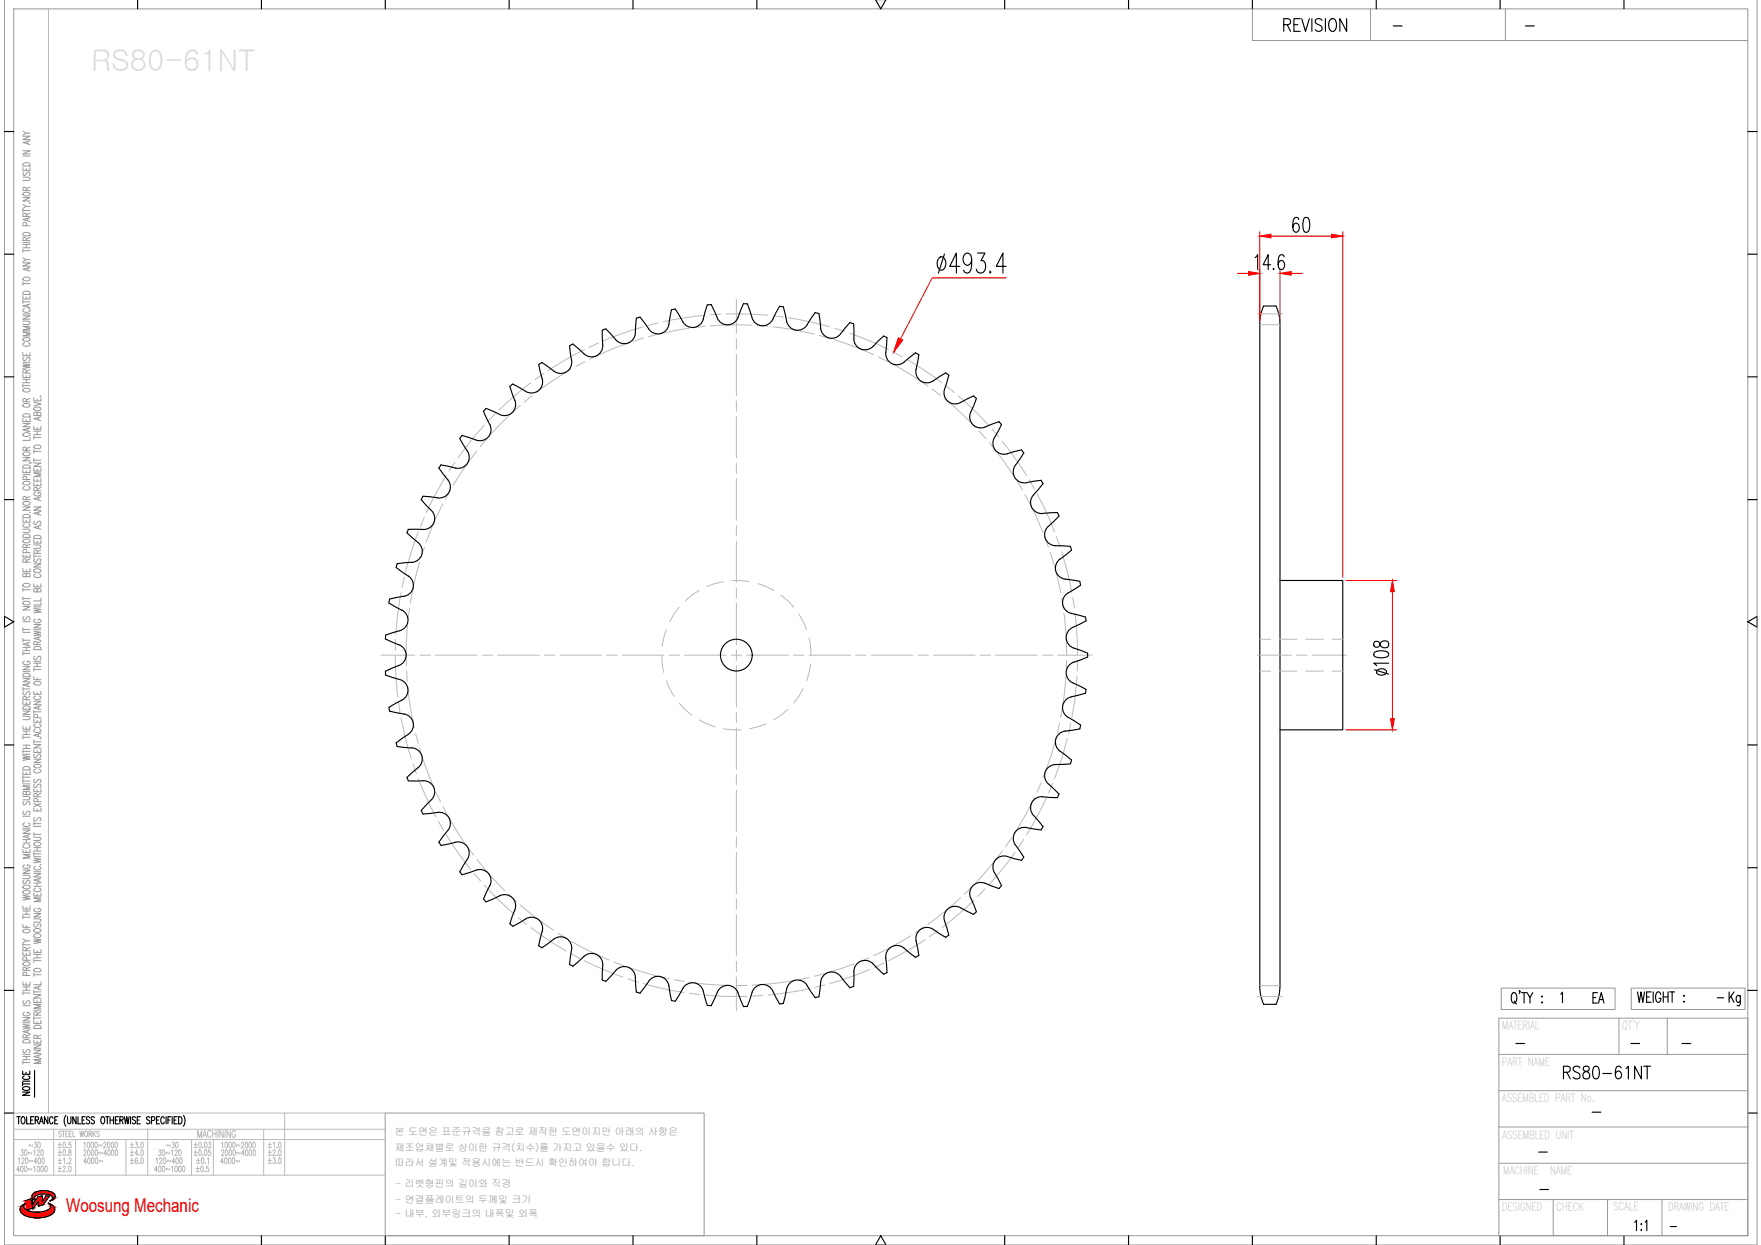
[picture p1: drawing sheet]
<svg xmlns="http://www.w3.org/2000/svg" width="297mm" height="210mm" viewBox="0 0 297 210" stroke-linecap="round" stroke-linejoin="round" font-family="sans-serif">
<defs><g id="words">
<text font-size="5.3" x="290.7" y="170.7">Kg</text>
<text font-size="4.9" x="267.8" y="170.4">EA</text>
<text font-size="3.2" fill="#f00" x="11.1" y="204.3">Woosung Mechanic</text>
<g font-size="2.6">
<text x="234.2" y="5.6">-</text>
<text x="256.5" y="5.6">-</text>
<text x="288.9" y="169.3">-</text>
<text x="254.7" y="177.1">-</text>
<text x="274.1" y="177.1">-</text>
<text x="282.9" y="177.1">-</text>
<text x="267.8" y="188.7">-</text>
<text x="258.6" y="195.4">-</text>
<text x="258.9" y="201.8">-</text>
<text x="280.8" y="208.1">-</text>
</g>
<g font-size="1.7" fill="#989898">
<text x="66.6" y="191.4">본 도면은 표준규격을 참고로 제작한 도면이지만 아래의 사항은</text>
<text x="66.6" y="194.1">제조업체별로 상이한 규격(치수)를 가지고 있을수 있다.</text>
<text x="66.6" y="196.6">따라서 설계및 적용시에는 반드시 확인하여야 합니다.</text>
<text x="66.7" y="200.2">- 리벳형핀의 길이와 직경</text>
<text x="66.7" y="202.8">- 연결플레이트의 두께및 크기</text>
<text x="66.7" y="205.2">- 내부, 외부링크의 내폭및 외폭</text>
</g>
</g></defs>
<!-- layer: 0 -->
<g fill="none" stroke="#989898" stroke-width=".17">
<path d="M.7 -.1v210h295.7v-210M2.3 1.5h292.5v206.8h-292.5zM211.3 1.5v5.3h83.5M231.2 1.5v5.3M253.9 1.5v5.3M3.9 33.3h1.2l-1.2 .6h1.2M3.9 29.9h.8l.4 .2-.2 .3h-1M3.9 28.2v.5h1.2v-.5M3.9 25.4h1.2l-1.2 .6h1.2M3.9 23h1.2l-1.2 .5h1.2M3.9 35.2v.6M3.9 35.5h1.2"/>
<path d="M3.9 34.5l.5 .3M3.9 26.3h1.2M3.9 22.1l.5 .4M3.9 39.3a.82 .82 0 0 1 1.2 .1v.3h-1.2zM3.9 32.5a.91 .91 0 0 1 1.2 .1 .64 .64 0 0 1-.6 .4 .64 .64 0 0 1-.6-.4zM3.9 27.6a.84 .84 0 0 1 1.2 .1v.3h-1.2zM4 29l-.1 .4 .1 .2 .3-.1a.52 .52 0 0 1 .7-.4l.1 .3-.2 .2M4.4 36.5v-.5h-.4l-.1 .5h1.2M4.4 32.1l-.1-.5h-.4v.5h1.2M4.4 28.4v.3M4.5 38.1l-.1-.5-.1-.1-.4 .1v.5h1.2M4.7 23.8v.4"/>
<path d="M4.7 36.8v.4M5 34.2v.1zM5.1 36.7l-1.2 .3 1.2 .3M5.1 34.8h-.7l-.5 .3M5.1 23.7l-1.2 .3 1.2 .4M5.1 22.5h-.7l-.5 .3M5.1 35.9l-.7 .3M5.1 31.6l-.7 .2M3.9 59.4v.6h1.2v-.6M3.9 54.1h.8l.4 .3-.2 .3h-1M3.9 53.2h1.2l-1.2 .6h1.2M3.9 49.9v.5h1.2v-.5"/>
<path d="M3.9 44.3h1.2l-1.2 .6h1.2M3.9 42v.5M3.9 47.5v.6M3.9 50.6v.6M3.9 52.9h1.2M3.9 50.9h1.2M3.9 47.8h1.2M3.9 43.5l.5 .3M3.9 42.3h1.2M3.9 41.8h1.2M3.9 41.2h1.2M3.9 40.9h1.2"/>
<path d="M3.9 57.1a.91 .91 0 0 1 1.2 0 .69 .69 0 0 1-1.2 .3zM3.9 49.2a.82 .82 0 0 1 1.2 .2v.2h-1.2zM3.9 46.9a.71 .71 0 0 1 1.2 .2 .7 .7 0 0 1-1.2-.1zM4.2 57.8a.32 .32 0 0 0-.3 .4 .32 .32 0 0 0 .4 .2h.3a.32 .32 0 0 0 .5-.2 .32 .32 0 0 0-.3-.4M4.2 52a.32 .32 0 0 0-.3 .5 .32 .32 0 0 0 .4 .2h.3a.32 .32 0 0 0 .5-.2 .32 .32 0 0 0-.3-.5M4.4 40.6v-.5h-.4l-.1 .5h1.2M4.4 41.2v.6M4.4 50.1v.3M4.4 59.6v.4M4.7 45.2v.4M4.7 51.4v.4M5.1 56h-1.2l1.2 .3-1.2 .3h1.2"/>
<path d="M5.1 55h-1.2l1.2 .3-1.2 .4h1.2M5.1 51.3l-1.2 .3 1.2 .3M5.1 45.1l-1.2 .3 1.2 .3M5.1 43.8h-.7l-.5 .3M5.1 40l-.7 .3M3.9 79.2v.5h1.2v-.5M3.9 77.1h1.2l-1.2 .6h1.2M3.9 73.2a.72 .72 0 0 1 1.2 .2 .87 .87 0 0 1-1.2 0zM3.9 71.4h1.2l-1.2 .6h1.2M3.9 70.5v.6h1.2v-.6M3.9 63.1v.5h1.2v-.5M3.9 61.3l1.2 .2-1.2 .2 1.2 .2-1.2 .2"/>
<path d="M3.9 64.7v.6M3.9 65h1.2M3.9 64.5h1.2M3.9 64h1.2M3.9 61.1h1.2M3.9 78.5a.84 .84 0 0 1 1.2 .1v.3h-1.2zM3.9 76.4a.71 .71 0 0 1 1.2 .2 .7 .7 0 0 1-1.2-.2zM3.9 69.9a.79 .79 0 0 1 1.2 .1v.3h-1.2zM3.9 68.2a.91 .91 0 0 1 1.2 .1 .69 .69 0 0 1-1.2 .2zM3.9 65.6a.74 .74 0 0 1 1.2 .2 .7 .7 0 0 1-1.2-.1zM4 60.2a.29 .29 0 0 0-.1 .5 .29 .29 0 0 0 .5-.1l.1-.2a.31 .31 0 0 1 .5-.1 .31 .31 0 0 1-.1 .5M4.4 75.9v-.5h-.5v.5h1.2"/>
<path d="M4.4 67.7v-.4l-.4-.1-.1 .5h1.2M4.4 62.9v-.5h-.5v.5h1.2M4.4 63.3v.3M4.4 64v.5M4.4 70.8v.3M4.4 79.4v.3M4.7 72.3v.4M5 78l.3 .1M5.1 73.8v.4h-1.2M5.1 72.2l-1.2 .3 1.2 .3M5.1 75.4l-.7 .2M5.1 67.2l-.7 .3"/>
<path d="M5.1 62.3l-.7 .3M5.7 78.9v.5h1.2v-.5M5.7 78.1h1.2l-1.2 .5h1.2M5.7 71.9v.5h1.2v-.5M5.7 67.8l1.2 .3-1.2 .3M5.7 67.1v.5h1.2v-.5M5.7 73.5v.5M5.7 75.8v.6M5.7 77.3v.6M5.7 77.6h1.2M5.7 76.1h1.2M5.7 73.7h1.2"/>
<path d="M5.7 73.3h1.2M5.7 72.7h1.2M5.8 75.2a.71 .71 0 0 1 1.1 .2 .73 .73 0 0 1-1.2-.1zM5.8 68.8a.91 .91 0 0 1 1.1 0 .69 .69 0 0 1-1.1 .3zM6.3 69.7l.2-.2h.3l.1 .2v.4h-1.2l.1-.6 .4 .1 .1 .5M6.3 67.3v.3M6.3 72.1v.3M6.3 72.7v.6M6.3 79.1v.3M6.5 70.4v.4M6.8 66.8h.1zM6.9 79.7h-1.2l1.2 .3-1.2 .4h1.2"/>
<path d="M6.9 70.3l-1.2 .3 1.2 .3M3.9 95.9v.5h1.2v-.5M3.9 93.4v.5h1.2v-.5M3.9 89.2h1l.2 .2-.2 .3-1 .1M3.9 87.5v.5h1.2v-.5M3.9 85.5h1.2l-1.2 .5h1.2M3.9 99.2v.5M3.9 99.4h1.2M3.9 80h1.2M3.9 98.5a.91 .91 0 0 1 1.2 .1 .64 .64 0 0 1-.6 .4 .64 .64 0 0 1-.6-.4zM3.9 91.1a.71 .71 0 0 1 1.2 .2 .73 .73 0 0 1-1.2-.2zM3.9 90.2a.79 .79 0 0 1 1.2 .1v.3h-1.2z"/>
<path d="M3.9 86.9a.82 .82 0 0 1 1.2 .1v.3h-1.2zM3.9 84.7a.91 .91 0 0 1 1.2 .1 .64 .64 0 0 1-.6 .4 .64 .64 0 0 1-.6-.4zM3.9 81.3a.91 .91 0 0 1 1.2 .1 .64 .64 0 0 1-.6 .4 .64 .64 0 0 1-.6-.4zM4.2 88.3a.32 .32 0 0 0-.3 .4 .32 .32 0 0 0 .4 .2h.3a.32 .32 0 0 0 .5-.2 .32 .32 0 0 0-.3-.4M4.2 82a.32 .32 0 0 0-.3 .4 .32 .32 0 0 0 .4 .2h.3a.32 .32 0 0 0 .5-.2 .32 .32 0 0 0-.3-.4M4.4 96.9l.3-.2h.3l.1 .2v.3h-1.2l.1-.5h.4v.5M4.4 94.8v-.5l-.4-.1-.1 .6h1.2M4.4 92.3l-.1-.5-.4 .1v.4h1.2M4.4 84.3v-.5l-.4-.1-.1 .6h1.2M4.4 87.7v.3M4.4 93.6v.3M4.4 96.1v.3"/>
<path d="M4.5 93.2l-.1-.5h-.5v.5h1.2M4.5 80.8l-.1-.4-.1-.1-.4 .1v.4h1.2M5 86.4h.1M5.1 94.2l-.7 .3M5.1 91.8l-.7 .2M5.1 83.7l-.7 .3M5.7 98.4v.5h1.2v-.5M5.7 95.1h1.2l-1.2 .5h1.2M5.7 91.9h.9l.3 .2-.2 .3h-1M5.7 91v.6h1.2v-.6M5.7 85.5h1.2l-1.2 .5h1.2M5.7 81.4v.5h1.2v-.5"/>
<path d="M5.7 80.6v.5h1.2v-.5M5.7 93.5v.6M5.7 93.8h1.2M5.8 96a.91 .91 0 0 1 1.1 .1 .64 .64 0 0 1-.6 .4 .64 .64 0 0 1-.6-.4zM5.8 90.4a.79 .79 0 0 1 1.1 .1v.3h-1.2zM5.9 94.2a.29 .29 0 0 0-.2 .5 .29 .29 0 0 0 .5-.1l.1-.2a.31 .31 0 0 1 .5-.1 .31 .31 0 0 1-.1 .5M5.9 87.9l-.2 .2 .2 .3 .3-.1 .1-.3a.3 .3 0 0 1 .5-.1 .3 .3 0 0 1-.1 .5M6 96.8a.32 .32 0 0 0-.3 .4 .32 .32 0 0 0 .5 .2h.2a.32 .32 0 0 0 .5-.2 .32 .32 0 0 0-.3-.4M6 83a.32 .32 0 0 0-.3 .4 .32 .32 0 0 0 .5 .2h.2a.34 .34 0 0 0 .5-.3 .34 .34 0 0 0-.5-.3v.2M6.3 99.4l.2-.2 .3 .1 .1 .1v.4h-1.2l.1-.5h.4l.1 .5M6.3 93.3l-.1-.5h-.4l-.1 .5h1.2M6.3 82.7l-.1-.5h-.4l-.1 .5h1.2"/>
<path d="M6.3 80.8v.3M6.3 81.6v.3M6.3 91.2v.4M6.3 98.6v.3M6.5 83.9v.4M6.5 86.4v.4M6.5 88.7v.4M6.9 88.6l-1.2 .3 1.2 .3M6.9 86.2l-1.2 .3 1.2 .4M6.9 83.8l-1.2 .3 1.2 .3M6.9 92.7l-.6 .3M6.9 82.2l-.6 .3"/>
<path d="M3.9 119.9h1.2l-1.2 .6h1.2M3.9 118.2v.5h1.2v-.5M3.9 114.4h1.2l-1.2 .5h1.2M3.9 112.3h1.2l-1.2 .6h1.2M3.9 102.3h1.2l-1.2 .5h1.2M3.9 100.6v.6M3.9 105.8v.6M3.9 107.6v.6M3.9 109.9v.6M3.9 115.9v.5M3.9 116.2h1.2M3.9 113.2h1.2"/>
<path d="M3.9 110.2h1.2M3.9 109.7h1.2M3.9 109.1h1.2M3.9 107.9h1.2M3.9 106.6h1.2M3.9 106.1h1.2M3.9 104.8h1.2M3.9 100.9h1.2M3.9 119.2a.84 .84 0 0 1 1.2 .1v.3h-1.2zM3.9 113.7a.82 .82 0 0 1 1.2 .1v.3h-1.2zM3.9 101.5a.91 .91 0 0 1 1.2 .1 .69 .69 0 0 1-1.2 .2zM4 116.6a.29 .29 0 0 0-.1 .5 .29 .29 0 0 0 .5-.1l.1-.2a.31 .31 0 0 1 .5-.1 .31 .31 0 0 1-.1 .5"/>
<path d="M4 104a.29 .29 0 0 0-.1 .4 .29 .29 0 0 0 .5 0l.1-.3a.31 .31 0 0 1 .5-.1 .31 .31 0 0 1-.1 .5M4.2 111.5a.32 .32 0 0 0-.3 .4 .32 .32 0 0 0 .4 .2h.3a.34 .34 0 0 0 .5-.3 .34 .34 0 0 0-.5-.3v.2M4.4 118v-.5l-.4-.1-.1 .6h1.2M4.4 109.1v.6M4.4 118.4v.3M4.7 108.4v.4M4.7 115.3v.4M5.1 115.2l-1.2 .3 1.2 .3M5.1 108.3l-1.2 .3 1.2 .3M5.1 117.4l-.7 .3M5.7 118.2h1.2l-1.2 .6h1.2M5.7 116.6v.5h1.2v-.5"/>
<path d="M5.7 114.1v.5h1.2M5.7 106.4l1.2 .2-1.2 .2 1.2 .2-1.2 .2M5.7 105.3h1.2l-1.2 .5h1.2M5.7 102.5l1.2 .3-1.2 .1 1.2 .3-1.2 .1M5.7 112.6v.5M5.7 119.7v.6M5.7 112.9h1.2M5.7 112.4h1.2M5.7 111.8h1.2M5.7 111.5h1.2M5.7 106.2h1.2M5.7 102.3h1.2"/>
<path d="M5.8 115a.71 .71 0 0 1 1.1 .3 .7 .7 0 0 1-1.2-.2zM5.8 109.1a.84 .84 0 0 1 1.1 .2v.2h-1.2zM5.9 110.7a.29 .29 0 0 0-.2 .4 .29 .29 0 0 0 .5 0l.1-.3a.31 .31 0 0 1 .5-.1 .31 .31 0 0 1-.1 .5M6 117.4a.32 .32 0 0 0-.3 .4 .32 .32 0 0 0 .5 .2h.2a.32 .32 0 0 0 .5-.2 .32 .32 0 0 0-.3-.4M6 104.4a.32 .32 0 0 0-.3 .4 .32 .32 0 0 0 .5 .2h.2a.33 .33 0 0 0 .5-.3 .33 .33 0 0 0-.5-.3v.2M6.3 108.7l-.1-.5h-.4l-.1 .5h1.2M6.3 111.8v.6M6.3 114.3v.3M6.3 116.7v.4M6.5 107.5v.4M6.5 119.1v.4M6.9 119l-1.2 .3 1.2 .3"/>
<path d="M6.9 107.3l-1.2 .3 1.2 .4M6.9 101.5v.5h-1.2M6.9 100.8v.5h-1.2M6.9 108.1l-.6 .3M3.9 139.9h1.2l-1.2 .6h1.2M3.9 134.3h.8l.4 .2-.2 .3h-1M3.9 130v.6h1.2v-.6M3.9 127.4l1.2 .2-1.2 .2 1.2 .2-1.2 .2M3.9 122.4v.6h1.2v-.6M3.9 120.8h.8l.4 .2-.2 .3h-1M3.9 124v.6M3.9 126.4v.6"/>
<path d="M3.9 130.8v.5M3.9 131.4v.6M3.9 139.6h1.2M3.9 137.6h1.2M3.9 132.2h1.2M3.9 131.7h1.2M3.9 131h1.2M3.9 127.2h1.2M3.9 126.7h1.2M3.9 126.2h1.2M3.9 125.6h1.2M3.9 124.3h1.2"/>
<path d="M3.9 123.8h1.2M3.9 123.3h1.2M3.9 129.4a.82 .82 0 0 1 1.2 .1v.3h-1.2zM4 136.8a.29 .29 0 0 0-.1 .4 .29 .29 0 0 0 .5 0l.1-.3a.31 .31 0 0 1 .5-.1 .31 .31 0 0 1-.1 .5M4 135.1l-.1 .2 .1 .4 .3-.1 .2-.3a.3 .3 0 0 1 .5-.1 .3 .3 0 0 1-.1 .5M4.2 138.7a.32 .32 0 0 0-.3 .4 .32 .32 0 0 0 .4 .3h.3a.32 .32 0 0 0 .5-.3 .32 .32 0 0 0-.3-.4M4.4 133.6l.3-.2h.3l.1 .2v.4h-1.2l.1-.6 .4 .1v.5M4.4 122.6v.4M4.4 123.3v.5M4.4 125.6v.6M4.4 130.2v.4M5.1 132.5h-1.2l1.2 .3-1.2 .3h1.2"/>
<path d="M5.7 136.2v.5h1.2v-.5M5.7 133v.5h1.2v-.5M5.7 128h1.2l-1.2 .6h1.2M5.7 126.3v.6h1.2v-.6M5.7 125.5h1.2l-1.2 .6h1.2M5.7 121.3v.5h1.2v-.5M5.7 124.8v.5M5.7 138.6v.5M5.7 139.3h1.2M5.7 138.9h1.2M5.7 135.5l1.2 .5M5.7 125.1h1.2"/>
<path d="M5.7 120h1.2M5.8 129a.91 .91 0 0 1 1.1 .1 .69 .69 0 0 1-1.1 .2zM5.9 137.9a.29 .29 0 0 0-.2 .4 .29 .29 0 0 0 .5 0l.1-.3a.31 .31 0 0 1 .5-.1 .31 .31 0 0 1-.1 .5M5.9 132.2l-.2 .4a.26 .26 0 0 0 .2 .2 .26 .26 0 0 0 .3-.2l.1-.2a.31 .31 0 0 1 .5-.1 .31 .31 0 0 1-.1 .5M5.9 131.4a.29 .29 0 0 0-.2 .5 .29 .29 0 0 0 .5-.1l.1-.2a.31 .31 0 0 1 .5-.1 .31 .31 0 0 1-.1 .5M5.9 127.1a.29 .29 0 0 0-.2 .5 .29 .29 0 0 0 .5-.1l.1-.2a.31 .31 0 0 1 .5-.1 .31 .31 0 0 1-.1 .5M6 129.7a.32 .32 0 0 0-.3 .4 .32 .32 0 0 0 .5 .2h.2a.32 .32 0 0 0 .5-.2 .32 .32 0 0 0-.3-.4M6 122.9a.32 .32 0 0 0-.3 .4 .32 .32 0 0 0 .5 .2h.2a.32 .32 0 0 0 .5-.2 .32 .32 0 0 0-.3-.4M6 122a.32 .32 0 0 0-.3 .5 .32 .32 0 0 0 .5 .2h.2a.32 .32 0 0 0 .5-.2 .32 .32 0 0 0-.3-.5M6.3 134.3l-.1-.4-.4-.1-.1 .5h1.2M6.3 121.4v.4M6.3 126.5v.4"/>
<path d="M6.3 133.2v.3M6.3 136.4v.3M6.3 135.2v-.5l-.2-.1-.3 .1-.1 .5h1.2M6.3 121v-.5h-.5l-.1 .5h1.2M6.5 123.8v.4M6.8 124.5h.1zM6.9 123.6l-1.2 .4 1.2 .3M6.9 135.5l-1.2 .5M6.9 133.8l-.6 .2M3.9 155.8v.6h1.2M3.9 152.8v.5h1.2v-.5M3.9 151l1.2 .1-1.2 .2 1.2 .2-1.2 .2"/>
<path d="M3.9 149.5a.72 .72 0 0 1 1.2 .1 .87 .87 0 0 1-1.2 0zM3.9 147.6h.8l.4 .2-.2 .3h-1M3.9 146.7h1.2l-1.2 .5h1.2M3.9 143.2v.5h1.2v-.5M3.9 154.4v.5M3.9 159v.6M3.9 159.3h1.2M3.9 158.3l.5 .3M3.9 154.6h1.2M3.9 154.1h1.2M3.9 153.6h1.2M3.9 142.1h1.2"/>
<path d="M3.9 141.6h1.2M3.9 156.8a.91 .91 0 0 1 1.2 .1 .64 .64 0 0 1-.6 .4 .64 .64 0 0 1-.6-.4zM3.9 150.3a.91 .91 0 0 1 1.2 0 .64 .64 0 0 1-.6 .5 .64 .64 0 0 1-.6-.5zM4 148.4a.29 .29 0 0 0-.1 .5 .29 .29 0 0 0 .5-.1l.1-.2a.31 .31 0 0 1 .5-.1 .31 .31 0 0 1-.1 .5M4.2 145.8a.32 .32 0 0 0-.3 .4 .32 .32 0 0 0 .4 .2h.3a.33 .33 0 0 0 .5-.3 .33 .33 0 0 0-.5-.3v.2M4.2 142.4a.32 .32 0 0 0-.3 .4 .32 .32 0 0 0 .4 .2h.3a.32 .32 0 0 0 .5-.2 .32 .32 0 0 0-.3-.4M4.4 141.6v.5M4.4 143.4v.3M4.4 152.9v.4M4.4 153.6v.5M4.4 156v.4M4.7 140.8v.4"/>
<path d="M5.1 158.6h-.7l-.5 .3M5.1 144.1h-1.2l1.2 .3-1.2 .3h1.2M5.1 140.7l-1.2 .3 1.2 .4M5.1 159.7l-.7 .3M5.7 158.3l1.2 .2-1.2 .2 1.2 .2-1.2 .2M5.7 154.9h.9l.3 .2-.2 .3-1 .1M5.7 154h1.2l-1.2 .6h1.2M5.7 150.5v.6h1.2v-.6M5.7 147.3h1.2l-1.2 .5h1.2M5.7 144.7l1.2 .2-1.2 .2 1.2 .2-1.2 .2M5.7 141.2h.9l.3 .2-.2 .3h-1M5.7 140.4v.5"/>
<path d="M5.7 143.7v.5M5.7 149.5h1.2M5.7 148.9h1.2M5.7 147h1.2M5.7 144.4h1.2M5.7 143.9h1.2M5.7 143.5h1.2M5.7 142.9h1.2M5.7 140.7h1.2M5.8 157.6a.71 .71 0 0 1 1.1 .2 .7 .7 0 0 1-1.2-.1zM5.8 156.7a.71 .71 0 0 1 1.1 .2 .7 .7 0 0 1-1.2-.1zM5.8 142.1a.71 .71 0 0 1 1.1 .3 .7 .7 0 0 1-1.2-.2z"/>
<path d="M5.9 155.8l-.2 .1 .2 .4 .3-.1 .1-.3a.3 .3 0 0 1 .5-.1 .3 .3 0 0 1-.1 .5M6 153.1a.32 .32 0 0 0-.3 .4 .32 .32 0 0 0 .5 .2h.2a.34 .34 0 0 0 .5-.3 .34 .34 0 0 0-.5-.3v.2M6 149.7a.32 .32 0 0 0-.3 .4 .32 .32 0 0 0 .5 .2h.2a.32 .32 0 0 0 .5-.2 .32 .32 0 0 0-.3-.4M6 146.1a.32 .32 0 0 0-.3 .4 .32 .32 0 0 0 .5 .2h.2a.32 .32 0 0 0 .5-.2 .32 .32 0 0 0-.3-.4M6.3 142.9v.6M6.3 148.9v.6M6.3 150.7v.4M6.5 148.2v.4M6.8 145.8h.1zM6.9 151.4h-1.2l1.2 .3-1.2 .3h1.2M6.9 148.1l-1.2 .3 1.2 .3M3.9 172.7l1.2 .2-1.2 .2 1.2 .2-1.2 .2"/>
<path d="M3.9 171.6h1.2l-1.2 .5h1.2M3.9 165.5v.6h1.2v-.6M3.9 160.5v.6h1.2v-.6M3.9 179.1h1.2M3.9 167.1v.6M3.9 178.9v.5M3.9 178.7h1.2M3.9 178.1h1.2M3.9 177.8h1.2M3.9 172.4h1.2M3.9 169.6h1.2M3.9 167.4h1.2"/>
<path d="M3.9 167h1.2M3.9 166.4h1.2M3.9 175.4a.82 .82 0 0 1 1.2 .1v.3h-1.2zM3.9 162.3a.71 .71 0 0 1 1.2 .3 .7 .7 0 0 1-1.2-.2zM4 176.9l-.1 .2 .1 .4 .3-.1 .2-.3a.3 .3 0 0 1 .5-.1 .3 .3 0 0 1-.1 .5M4 168.7a.29 .29 0 0 0-.1 .5 .29 .29 0 0 0 .5-.1l.1-.2a.31 .31 0 0 1 .5-.1 .31 .31 0 0 1-.1 .5M4.2 170.7a.32 .32 0 0 0-.3 .4 .32 .32 0 0 0 .4 .2h.3a.33 .33 0 0 0 .5-.3 .33 .33 0 0 0-.5-.3v.2M4.4 175v-.5l-.4-.1-.1 .6h1.2M4.4 163.6v-.5h-.4l-.1 .5h1.2M4.4 160.3v-.5h-.4l-.1 .5h1.2M4.4 160.7v.4M4.4 165.7v.4"/>
<path d="M4.4 166.4v.6M4.4 178.1v.6M4.5 164.5l-.1-.5h-.5v.5h1.2M4.5 161.9l-.1-.5-.1-.1-.4 .1v.5h1.2M4.7 173.7v.4M5.1 173.6l-1.2 .3 1.2 .4M5.1 174.4l-.7 .3M5.1 163.1l-.7 .2M5.7 177.1h1.2l-1.2 .5h1.2M5.7 176.2h1.2l-1.2 .5h1.2M5.7 175.3v.5h1.2v-.5M5.7 172v.6h1.2v-.6"/>
<path d="M5.7 168.5v.5h1.2v-.5M5.7 167.7h1.2l-1.2 .6h1.2M5.7 160.1v.5h1.2v-.5M5.7 171.6h1.2M5.7 161.7v.6M5.7 164.1v.5M5.7 166.9v.6M5.7 171.4v.5M5.7 170.3h1.2M5.7 167.2h1.2M5.7 164.3h1.2M5.7 162h1.2"/>
<path d="M5.7 161.5h1.2M5.7 160.9h1.2M5.8 173a.82 .82 0 0 1 1.1 .1v.3h-1.2zM5.8 163.4a.71 .71 0 0 1 1.1 .3 .87 .87 0 0 1-1.2 0zM6.3 175.1l-.1-.5h-.4l-.1 .5h1.2M6.3 171.1l-.1-.4-.4-.1-.1 .5h1.2M6.3 160.3v.3M6.3 160.9v.6M6.3 168.7v.3M6.3 172.2v.4M6.3 175.5v.3M6.5 166.3v.4"/>
<path d="M6.5 177.9v.4M6.9 178.7h-1.2l1.2 .3-1.2 .3h1.2M6.9 177.8l-1.2 .3 1.2 .3M6.9 169.3h-1.2l1.2 .4-1.2 .3h1.2M6.9 166.2l-1.2 .3 1.2 .4M6.9 165.5v.5h-1.2M6.9 174.5l-.6 .3M6.9 170.6l-.6 .3M252.8 177.8h42M252.8 171.7h42v36.6h-42zM253.2 166.6h19.2v3.6h-19.2zM273.1 171.7v6.1"/>
<path d="M275.2 166.6h19.2v3.6h-19.2zM281.2 171.7v6.1M65 187.7h53.8v20.6h-53.8zM252.8 196.1h42M252.8 183.9h42M252.8 190h42M252.8 202.2h42M262 202.2v6.1M271.2 202.2v6.1M280.3 202.2v6.1"/>
</g>
<g fill="none" stroke="#000" stroke-width=".19">
<path d="M23.2 -.1v1.6M44.1 -.1v1.6M65 -.1v1.6M85.9 -.1v1.6M106.8 -.1v1.6M127.7 -.1v1.6M147.7 -.1l.9 1.6 .9-1.6M169.5 -.1v1.6M190.4 -.1v1.6M211.3 -.1v1.6M232.1 -.1v1.6M253 -.1v1.6"/>
<path d="M273.9 -.1v1.6M216.5 4.2h.8a.52 .52 0 0 0 .4-.5 .52 .52 0 0 0-.4-.6h-.8v2.2M217.1 4.2l.6 1.1M218.3 4.2h.6M219.3 3.1h-1v2.2h1M219.6 3.1l.6 2.2 .7-2.2M221.3 3.1v2.2M223 3.4a.58 .58 0 0 0-.7-.3 .58 .58 0 0 0-.4 .8l.8 .4a.53 .53 0 0 1 .3 .5 .53 .53 0 0 1-.4 .5h-.3l-.4-.3M223.6 3.1v2.2M224.5 3.3l.1-.2a.93 .93 0 0 1 .8 1.4l-.1 .3a.57 .57 0 0 1-.5 .5 .57 .57 0 0 1-.6-.5 1.47 1.47 0 0 1 .3-1.5zM227.1 3.1v2.2l-1.1-2.2v2.2M.7 22.2h1.6"/>
<path d="M294.8 22.2h1.6M.7 42.9h1.6M96.1 58.3l.2 2a1.91 1.91 0 0 1-.6 2.2 1.91 1.91 0 0 1-2.3 .1M96.1 58.3l.5-.3 1.9 1.6M107.2 56.1a1.92 1.92 0 0 1-1.5 1.8 1.92 1.92 0 0 1-2.2-1l-1.3-1.5-.2 .1-.4 .2v2a1.92 1.92 0 0 1-.8 2.2 1.92 1.92 0 0 1-2.3-.3M113.9 52.1l-.6 .1-.4 2a1.94 1.94 0 0 1-1.5 2 1.94 1.94 0 0 1-2.3-1.2l-1.2-1.5-.6 .1-.1 2.5M113.9 52.1l1 1.7a1.92 1.92 0 0 0 1.9 1.4 1.92 1.92 0 0 0 1.8-1.4M119.9 51.3l-.6 .1-.7 2.4M126 51.2h-.6l-.7 1.8a1.95 1.95 0 0 1-1.9 1.8 1.95 1.95 0 0 1-2-1.7l-.8-1.8M126.1 51.2l.6 1.9a1.95 1.95 0 0 0 1.8 1.8 1.95 1.95 0 0 0 2.1-1.5l.9-1.8M131.5 51.6l.6 .1 .6 2.4M138.1 52.9l-.6-.2-1.1 1.6a1.91 1.91 0 0 1-1.9 1.4 1.91 1.91 0 0 1-1.8-1.6"/>
<path d="M138.1 52.8l.3 2a1.94 1.94 0 0 0 1.4 2.2 1.94 1.94 0 0 0 2.3-1.1l1.3-1.5M143.4 54.4l.6 .2M144 54.6v2.5M144 57.1a1.92 1.92 0 0 0 1.4 1.8 1.92 1.92 0 0 0 2.2-.9l1.4-1.4 .6 .3-.2 2.5M149.4 59.4a1.87 1.87 0 0 0 1 1.9 1.87 1.87 0 0 0 2.1-.3M213.2 51.6l-.5 1.4-.2 1.6v111.8l.2 1.5 .5 1.4h2l.5-1.4 .2-1.5v-111.8l-.2-1.6-.5-1.4M213.2 51.6h2.1M294.8 42.9h1.6M.7 63.5h1.6M74 78.9l1.2 1.6a1.92 1.92 0 0 1 .6 2.3 1.92 1.92 0 0 1-2 1.1M76.8 78.9l-2.4-.5-.4 .5M78.8 76a1.87 1.87 0 0 1 0 2.2 1.87 1.87 0 0 1-2 .7"/>
<path d="M93.4 62.6l-2-1.5-.5 .4 .4 1.9a1.95 1.95 0 0 1-.5 2.5 1.95 1.95 0 0 1-2.6-.2l-1.7-1-.2 .2-.3 .3 .6 1.8a1.94 1.94 0 0 1-.2 2.6 1.94 1.94 0 0 1-2.6 0l-1.8-.7-.5 .4 .9 1.8a1.94 1.94 0 0 1 0 2.6 1.94 1.94 0 0 1-2.6 .3l-1.9-.6-.4 .5 1.3 2.2M152.5 61l1.9-1.5 .2 .1 .4 .2-.5 2.5M154.5 62.3a1.91 1.91 0 0 0 1 2.1 1.91 1.91 0 0 0 2.3-.5l1.7-1 .5 .3-.5 2a1.94 1.94 0 0 0 .4 2.5 1.94 1.94 0 0 0 2.5-.1l1.8-.9 .5 .5M164.7 67.2l-.7 1.8a1.94 1.94 0 0 0 .1 2.6 1.94 1.94 0 0 0 2.5 .2l1.9-.7 .4 .5-.9 1.7a1.94 1.94 0 0 0-.1 2.6 1.94 1.94 0 0 0 2.5 .4l1.9-.4 .4 .5-1.1 1.6a1.94 1.94 0 0 0-.4 2.6 1.94 1.94 0 0 0 2.5 .7l1.9-.3M294.8 63.5h1.6M.7 84.2h1.6M67 95.1l-.2 .6 1.6 1.1a1.94 1.94 0 0 1 1.3 2.3 1.94 1.94 0 0 1-2 1.5l-2 .4-.1 .6M72.8 86.1a1.92 1.92 0 0 1 .2 2.3 1.92 1.92 0 0 1-2.1 .8l-2 .1-.2 .3-.1 .2 1.5 1.4a1.94 1.94 0 0 1 1 2.3 1.94 1.94 0 0 1-2.1 1.3l-2 .2M73.8 83.9l-2.5-.2-.2 .5 1.6 1.9M175.6 81l.3 .5-1.2 1.6a1.94 1.94 0 0 0-.7 2.4 1.94 1.94 0 0 0 2.4 1l2-.1M176.8 88.7a1.92 1.92 0 0 0-.4 2.3 1.92 1.92 0 0 0 2.2 1l2 .1 .1 .6M178.4 86.4l.2 .6"/>
<path d="M178.6 87l-1.8 1.7M178.8 94.3a1.87 1.87 0 0 0-.7 2 1.87 1.87 0 0 0 1.6 1.3M179.7 97.6l2.4 .4 .2 .6M180.2 100a1.87 1.87 0 0 0-1 1.9 1.87 1.87 0 0 0 1.5 1.5M180.8 92.7l-2 1.6M182.3 98.7l-2.1 1.3M215.9 97.9h10.6v25.2h-10.6M294.8 84.2h1.6M.7 103.9l1.6 .9-1.6 .9zM65 107.7l1.8 .8a1.94 1.94 0 0 1 1.7 2 1.94 1.94 0 0 1-1.7 1.9l-1.8 .8v.2v.4l1.9 .6a1.95 1.95 0 0 1 1.9 1.8 1.95 1.95 0 0 1-1.5 2.1l-1.7 1M65.6 101.7l2.2 1.2M65.6 119.3l.1 .6 2.4 .5"/>
<path d="M67.8 102.9a1.92 1.92 0 0 1 1 2.1 1.92 1.92 0 0 1-1.9 1.5l-1.9 .6v.6M180.7 103.4l2.4 .6 .1 .7-1.8 .9a1.92 1.92 0 0 0-1.5 1.7 1.92 1.92 0 0 0 1.2 2M181.1 109.3l2.4 .8v.2v.5l-2.4 .8M181.1 111.6a1.92 1.92 0 0 0-1.3 2 1.92 1.92 0 0 0 1.6 1.7l1.8 .9-.1 .7-1.9 .5a1.94 1.94 0 0 0-2 1.6 1.94 1.94 0 0 0 1.4 2.2l1.7 1.1M294.8 104.8l1.6-.9v1.8zM.7 125.6h1.6M67 125.9l2.5 .2M68.1 120.4a1.92 1.92 0 0 1 1.6 1.7 1.92 1.92 0 0 1-1.3 2l-1.6 1.1 .2 .6M69.5 126.1a1.92 1.92 0 0 1 1.7 1.5 1.92 1.92 0 0 1-1.1 2.1l-1.4 1.4v.2l.2 .3 2 .1a1.92 1.92 0 0 1 2.1 .8 1.92 1.92 0 0 1-.2 2.3M72.7 134.8l-1.6 1.9 .2 .5M73.8 137a1.91 1.91 0 0 1 2.1 1.1 1.91 1.91 0 0 1-.7 2.3l-1.2 1.6M73.8 137l-2.4 .2"/>
<path d="M175.9 134.3a1.92 1.92 0 0 0-2 1.3 1.92 1.92 0 0 0 .8 2.2l1.2 1.6-.3 .5-1.9-.3a1.94 1.94 0 0 0-2.5 .8 1.94 1.94 0 0 0 .4 2.5l1.1 1.6-.4 .5-2.4-.6M176.8 132.2l1.8 1.7-.1 .4-.1 .2-2.5-.2M180.7 128.2l-.1 .6-2 .1a1.92 1.92 0 0 0-2.2 1 1.92 1.92 0 0 0 .4 2.3M182.3 122.3l-.2 .6-1.9 .3a1.94 1.94 0 0 0-2.1 1.4 1.94 1.94 0 0 0 1.1 2.3l1.6 1.3M294.8 125.6h1.6M.7 146.3h1.6M74 142l.4 .5 2.4-.5M76.8 142a1.87 1.87 0 0 1 2 .7 1.87 1.87 0 0 1 0 2.2M77.5 147l.4 .5 1.9-.6a1.92 1.92 0 0 1 2.4 .1 1.92 1.92 0 0 1 .4 2.3M78.8 144.9l-1.3 2.1M81.5 151.6l.5 .4M82.6 149.3l-1.1 2.3"/>
<path d="M84.3 151l-2.3 1.1M84.3 151a1.91 1.91 0 0 1 2.3 .5 1.91 1.91 0 0 1 0 2.4l-.6 1.8 .5 .5M86.5 156.2l1.7-1a1.91 1.91 0 0 1 2.4-.3 1.91 1.91 0 0 1 .9 2.1M91.4 159.8l1.6-1.1a1.95 1.95 0 0 1 2.5-.5 1.95 1.95 0 0 1 .8 2.4l-.2 2 .3 .2 .2 .1 1.5-1.3a1.95 1.95 0 0 1 2.5-.7 1.95 1.95 0 0 1 1 2.3v2l.6 .3 1.3-1.5a1.92 1.92 0 0 1 2.2-1 1.92 1.92 0 0 1 1.5 1.8M91.5 157l-.6 2.4 .5 .4M152.5 159.9a1.92 1.92 0 0 0-2.3-.1 1.92 1.92 0 0 0-.7 2.2l.1 2-.6 .3-1.4-1.4a1.92 1.92 0 0 0-2.2-.9 1.92 1.92 0 0 0-1.4 1.8M154.5 158.6l.5 2.5-.4 .2-.2 .1-1.9-1.5M164.7 153.7l-.5 .5-1.8-.9a1.94 1.94 0 0 0-2.5-.1 1.94 1.94 0 0 0-.4 2.6l.5 1.9-.5 .3-1.7-1a1.91 1.91 0 0 0-2.3-.5 1.91 1.91 0 0 0-1 2.2M169.9 144.4a1.91 1.91 0 0 0-2.2 .8 1.91 1.91 0 0 0 .3 2.4l.9 1.7-.4 .5-1.9-.7a1.95 1.95 0 0 0-2.5 .2 1.95 1.95 0 0 0-.1 2.6l.7 1.8M294.8 146.3h1.6M.7 167h1.6M107.2 164.8l.1 2.5"/>
<path d="M115.2 166.7a1.91 1.91 0 0 1 2.1-1 1.91 1.91 0 0 1 1.4 1.9l.6 1.9 .6 .1M115.2 166.7l-1.3 2.1-.6-.1-.4-2a1.94 1.94 0 0 0-1.5-2 1.94 1.94 0 0 0-2.3 1.2l-1.2 1.5-.6-.1M121 167.3a1.87 1.87 0 0 1 1.8-1.2 1.87 1.87 0 0 1 1.7 1.3M121 167.3l-1 2.3M124.5 167.4l.9 2.3M132.7 166.8l-.6 2.4-.6 .1-.9-1.8a1.95 1.95 0 0 0-2.1-1.5 1.95 1.95 0 0 0-1.8 1.8l-.7 1.9h-.6M132.7 166.8a1.91 1.91 0 0 1 1.8-1.6 1.91 1.91 0 0 1 1.9 1.4l1.1 1.6 .6-.2M144 166.3l-.6 .2-1.3-1.5a1.94 1.94 0 0 0-2.3-1.1 1.94 1.94 0 0 0-1.4 2.2l-.3 2M144 163.8v2.5M255.2 167.4h.1a.77 .77 0 0 1 .5 1v.3a.41 .41 0 0 1-.4 .4 .41 .41 0 0 1-.4-.4l-.1-.7zM255.4 168.8l.4 .5M256.4 167.1l-.1 .1v-.1v-.1l.1 .1-.1 .4"/>
<path d="M256.7 167.4h.8M257.1 167.4v1.7M257.6 167.4l.5 .8v.9M258.5 167.4l-.4 .8M260.1 168v.1zM260.1 168.9v.2zM263.3 167.6l.3-.3v1.7M267.2 179.9a.45 .45 0 0 0 .1 .7 .76 .76 0 0 1 .7 .4 .76 .76 0 0 1 0 .8 .64 .64 0 0 1-1-.2 .64 .64 0 0 1 .5-.9l.3-.1a.45 .45 0 0 0 .2-.7l-.3-.1zM268.9 179.9l.4-.1a1.05 1.05 0 0 1 .5 1.2l-.3 .8-.4 .1a1.05 1.05 0 0 1-.5-1.2zM276.2 167.2l.3 1.8 .3-1.8 .3 1.8 .3-1.8M276.9 179.8v2.1l-1.2-2.1v2.1M277.3 179.8h1.1"/>
<path d="M277.7 168.1h.5M277.8 179.8v2.1M278.5 167.2h-.8v1.8h.8M278.9 167.2v1.8M280.1 167.7a.4 .4 0 0 0-.4-.5 .4 .4 0 0 0-.4 .5v.9a.4 .4 0 0 0 .2 .3 .4 .4 0 0 0 .5 0l.1-.6h-.3M280.6 168.1h.8M280.6 167.2v1.8M281.4 167.2v1.8M281.7 167.2h.8M282.1 167.2v1.8M284 167.8v.2zM284 168.8v.2z"/>
<path d="M.7 187.7h1.6M2.8 188.3h.6M3.1 188.3v1.2M3.7 188.3h.1a.64 .64 0 0 1 .4 .6 .64 .64 0 0 1-.4 .6 .85 .85 0 0 1-.1-1.2zM3.8 184.1h1.2l-1.2 .6h1.2M3.8 180.6v.5h1.2v-.5M3.8 182.7h1.2M3.8 182.5v.5M3.8 182.3h1.2M3.9 183.4a.71 .71 0 0 1 1.1 .2 .7 .7 0 0 1-1.2-.2zM4.1 181.4a.32 .32 0 0 0-.3 .4 .32 .32 0 0 0 .5 .2l.7-.2v-.2l-.3-.2M4.4 180.8v.3"/>
<path d="M4.5 188.3v1.2h.5M5.2 188.8h.3M5.7 188.3h-.5v1.2h.5M5.8 180.5v4.5M5.9 188.8h.5l.1-.4-.6-.1v1.2M6.2 188.8l.3 .7M6.7 189.5l.3-1.2 .3 1.2M6.8 189.1h.4M8.1 188.3v1.2l-.6-1.2v1.2M8.9 188.5l-.2-.2a.64 .64 0 0 0-.4 .6 .64 .64 0 0 0 .4 .6l.2-.3M9.2 188.8h.4M9.7 188.3h-.5v1.2h.5"/>
<path d="M11.1 188a1.56 1.56 0 0 0 0 1.9M11.4 188.3v.8l.2 .4 .3-.2 .1-1M12.8 188.3v1.2l-.5-1.2v1.2M13.2 188.3v1.2h.4M13.9 188.8h.3M14.4 188.3h-.5v1.2h.5M15.1 188.4l-.2-.1-.3 .1 .1 .3 .4 .3v.3l-.2 .2-.3-.2M15.9 188.4l-.2-.1h-.3v.4l.4 .2 .1 .4-.2 .2-.3-.2M17.2 188.3h.1a.64 .64 0 0 1 .4 .6 .64 .64 0 0 1-.4 .6 .85 .85 0 0 1-.1-1.2zM17.8 188.3h.6M18.1 188.3v1.2M18.6 188.8h.5"/>
<path d="M18.6 188.3v1.2M19.1 188.3v1.2M19.5 188.8h.3M20 188.3h-.5v1.2h.5M20.2 188.8h.5l.1-.4-.6-.1v1.2M20.5 188.8l.3 .7M21 188.3l.2 1.2 .2-1.2 .2 1.2 .2-1.2M22 188.3v1.2M22.9 188.4l-.2-.1h-.3l-.1 .4 .5 .2 .1 .4-.2 .2-.4-.2M23.1 188.8h.4M23.7 188.3h-.6v1.2h.6M25.3 188.4a.29 .29 0 0 0-.5-.1 .29 .29 0 0 0 .1 .5l.3 .1 .1 .4-.2 .2-.4-.2"/>
<path d="M25.6 188.9l.4-.1 .1-.1-.1-.4h-.4v1.2M26.4 188.8h.3M26.9 188.3h-.5v1.2h.5M27.7 188.5l-.2-.2a.64 .64 0 0 0-.4 .6 .64 .64 0 0 0 .4 .6l.2-.3M28 188.3v1.2M28.3 188.8h.3M28.8 188.3h-.5v1.2M29 188.3v1.2M29.4 188.8h.3M29.9 188.3h-.5v1.2h.5M30.1 188.3a.64 .64 0 0 1 .6 .4 .64 .64 0 0 1-.2 .7l-.4 .1zM30.9 188a1.66 1.66 0 0 1 0 1.9"/>
<path d="M263.7 180.8h.8a.52 .52 0 0 0 .4-.5 .52 .52 0 0 0-.4-.5h-.8v2.1M264.3 180.8l.6 1.1M266.5 180.1a.61 .61 0 0 0-.7-.4 .61 .61 0 0 0-.4 .6l.1 .3 .8 .4a.55 .55 0 0 1-.2 .9h-.3l-.4-.3M270.3 181h1.5M273.4 180.1v-.2l-.4-.1a1.16 1.16 0 0 0-.5 1.4l.2 .6a.47 .47 0 0 0 .7-.2 .62 .62 0 0 0 0-.7 .62 .62 0 0 0-.7-.2l-.2 .5M274.3 180.2l.4-.4v2.1M294.8 187.7h1.6M23.2 208.3v1.6M44.1 208.3v1.6M65 208.3v1.6M85.9 208.3v1.6M106.8 208.3v1.6"/>
<path d="M127.7 208.3v1.6M148.6 208.3l.9 1.6h-1.8zM169.5 208.3v1.6M190.4 208.3v1.6M211.3 208.3v1.6M232.1 208.3v1.6M253 208.3v1.6M273.9 208.3v1.6M275.7 206.1l.3-.4v1.8M276.8 206.3v.2zM276.8 207.3v.2zM277.5 206.1l.3-.4v1.8"/>
<circle cx="124.2" cy="110.5" r="2.68"/>
</g>
<g fill="none" stroke="#bababa" stroke-width=".17">
<path d="M8.2 1.5v186.2M2.3 187.7h62.7v20.6M2.3 190.4h62.7M2.3 192.1h62.7M2.3 198.1h62.7M3.1 195.4l.2-.2v1M3.3 197.2h-.5l.3-.6v1M3.5 193.9h.4l-.2 .3a.26 .26 0 0 1 .2 .4 .26 .26 0 0 1-.4 0M3.6 196.7l.1-.1a.57 .57 0 0 1 0 1l-.2-.2zM3.7 195.4v-.1a.21 .21 0 0 1 .3 0 .21 .21 0 0 1 0 .3l-.4 .6h.5M4.2 196.7l.1-.1a.57 .57 0 0 1 0 1l-.2-.2zM4.2 193.9h.1a.59 .59 0 0 1 0 .9l-.2-.2z"/>
<path d="M4.4 195.3l.1-.1a.56 .56 0 0 1 0 1l-.2-.4zM5.4 197l-.1 .2-.4-.2-.1 .3M5.4 194.3l-.1 .2-.4-.2-.1 .3M5.5 193l-.1 .2-.4-.2-.1 .3M5.5 195.6l-.1 .3-.3-.3-.1 .3M5.7 196.8l.1-.2v1M5.7 194l.1-.1v.9M5.8 192.6h.3l-.2 .3a.27 .27 0 0 1 .3 .4 .27 .27 0 0 1-.5 .1M6.3 195.9h-.5l.3-.7v1M6.3 194.1v-.1a.21 .21 0 0 1 .3-.1 .21 .21 0 0 1 0 .3l-.4 .6h.5M6.3 196.7l.1-.1a.57 .57 0 0 1 0 1l-.2-.5zM6.5 192.6a.59 .59 0 0 1 0 .9l-.1-.4z"/>
<path d="M6.5 195.3l.1-.1a.56 .56 0 0 1 0 1l-.2-.4zM7 196.7l.1-.1a.54 .54 0 0 1 0 1l-.2-.5zM7 193.9h.1a.56 .56 0 0 1 0 .9l-.2-.4zM7.1 195.3l.1-.1a.59 .59 0 0 1 0 1l-.1-.2zM7.6 196.7l.1-.1a.57 .57 0 0 1 0 1l-.2-.2zM9.1 190.4v7.7M9.8 195.6h.6M9.8 196.1h.6M9.8 197h.6M9.8 197.5h.6M9.8 194.3h.6M9.8 194.8h.6"/>
<path d="M9.8 193h.6M9.8 193.5h.6M10.1 192.6v.8M10.1 193.9v.8M10.1 195.2v.8M10.1 196.6v.8M10.4 190.8l-.2-.1-.3 .1v.2l.5 .4-.2 .3-.3-.2M10.5 190.7h.4M10.6 196.8l.1-.1a.21 .21 0 0 1 .3 0 .21 .21 0 0 1 0 .3l-.4 .6h.5M10.7 195.4l.2-.2v1M10.7 193.9h.1a.59 .59 0 0 1 0 .9l-.2-.2zM10.7 192.6h.1a.59 .59 0 0 1 0 .9l-.2-.1z"/>
<path d="M10.7 190.7v1M11.1 191.2h.3M11.3 197.5h.1M11.3 193.4h.1M11.3 196.1v.1zM11.3 194.7v.1zM11.5 190.7h-.4v1h.4M11.6 195.4v-.1a.21 .21 0 0 1 .3 0 .21 .21 0 0 1 0 .3l-.3 .6h.4M11.6 193.9v.3a.31 .31 0 0 1 .4 .3 .31 .31 0 0 1-.4 .3 .4 .4 0 0 1 .3-.6v-.3zM11.7 196.7l.1-.1a.57 .57 0 0 1 0 1l-.2-.5zM11.7 191.2h.3M11.9 192.6h-.3v.4a.26 .26 0 0 1 .4 .2 .26 .26 0 0 1-.4 .2"/>
<path d="M12.1 190.7h-.4v1h.4M12.3 190.7v1h.4M12.7 192.1v6M13.5 190.7l.1 1 .2-1 .2 1 .1-1M14.1 192.8l.2-.2v.9M14.1 194.1l.1-.1a.21 .21 0 0 1 .3-.1 .21 .21 0 0 1 0 .3l-.4 .6h.4M14.4 190.7h.1a.51 .51 0 0 1 .3 .5 .51 .51 0 0 1-.3 .5 .7 .7 0 0 1-.1-1zM14.6 195.9h-.5l.3-.7v1M14.8 192.6h.1a.59 .59 0 0 1 0 .9l-.2-.4zM14.8 193.9h.1a.56 .56 0 0 1 0 .9l-.2-.4zM14.9 195.3l.1-.1a.59 .59 0 0 1 0 1l-.2-.4zM15 191.2l.4-.1v-.4h-.4v1"/>
<path d="M15.2 191.2l.3 .5M15.4 192.6h.1a.56 .56 0 0 1 0 .9l-.2-.4zM15.5 193.9h.1a.59 .59 0 0 1 0 .9l-.2-.2zM15.5 195.3l.1-.1a.59 .59 0 0 1 0 1l-.2-.2zM15.7 190.7v1M15.8 191.1l.3 .6M16.1 192.6h.1a.59 .59 0 0 1 0 .9l-.2-.1zM16.1 193.9h.1a.59 .59 0 0 1 0 .9l-.2-.4zM16.1 190.7l-.4 .6M16.2 195.3v-.1a.59 .59 0 0 1 0 1l-.1-.4zM16.8 190.8l-.2-.1-.3 .1v.2l.5 .4-.2 .3-.3-.2M17.2 193l-.1 .2-.4-.2v.3"/>
<path d="M17.3 194.3l-.1 .2-.4-.2-.1 .3M17.3 195.6l-.1 .3-.4-.3-.1 .3M17.5 192.8v-.1a.22 .22 0 0 1 .3-.1 .22 .22 0 0 1 .1 .3l-.5 .6h.5M18 194.5h-.5l.3-.6v.9M18.2 192.6h.1a.59 .59 0 0 1 0 .9l-.2-.1zM18.3 193.9a.59 .59 0 0 1 0 .9l-.2-.4zM18.8 192.6h.1a.59 .59 0 0 1 0 .9l-.2-.4zM18.9 193.9h.1a.56 .56 0 0 1 0 .9l-.2-.4zM19.5 192.6h.1a.59 .59 0 0 1 0 .9l-.2-.4zM19.5 193.9h.1a.59 .59 0 0 1 0 .9l-.1-.2zM21.2 192.1v6M22 195.6h.5"/>
<path d="M22 196.1h.5M22 194.3h.5M22 194.8h.5M22 193h.5M22 193.5h.5M22.3 192.6v.8M22.3 193.9v.8M22.3 195.2v.8M22.8 192.6h.4l-.2 .3a.27 .27 0 0 1 .2 .4 .27 .27 0 0 1-.4 .1M23.2 195.4v-.1a.49 .49 0 0 0-.5 .4 .49 .49 0 0 0 .3 .5 .28 .28 0 0 0 .2-.3 .28 .28 0 0 0-.3-.3l-.1 .3M23.2 194.5h-.4l.3-.6v.9M23.5 193.4h.1"/>
<path d="M23.5 196.1v.1zM23.5 194.7v.1zM23.8 195.3l.1-.1a.59 .59 0 0 1 0 1l-.2-.4zM23.8 193.9h.1a.59 .59 0 0 1 0 .9l-.2-.4zM23.8 192.6h.1a.59 .59 0 0 1 0 .9l-.2-.4zM24.9 190.3v7.8M26.3 195.4l.2-.2v1M26.6 197.2h-.5l.3-.6v1M26.8 193.9h.3l-.2 .3a.27 .27 0 0 1 .3 .4 .27 .27 0 0 1-.5 0M26.8 196.7l.1-.1a.57 .57 0 0 1 0 1l-.2-.5zM26.9 195.4l.1-.1a.21 .21 0 0 1 .3 0 .21 .21 0 0 1 0 .3l-.4 .6h.4M27.4 196.7l.1-.1a.57 .57 0 0 1 0 1l-.1-.2z"/>
<path d="M27.4 193.9h.1a.59 .59 0 0 1 0 .9l-.1-.2zM27.6 195.3l.1-.1a.59 .59 0 0 1 0 1l-.2-.4zM28.6 197l-.1 .2-.4-.2-.1 .3M28.6 194.3l-.1 .2-.4-.2-.1 .3M28.7 193l-.1 .2-.4-.2v.3M28.8 195.6l-.1 .3-.4-.3-.1 .3M28.9 196.8l.2-.2v1M28.9 194l.2-.1v.9M29 192.6h.4l-.2 .3a.27 .27 0 0 1 .2 .4 .27 .27 0 0 1-.4 .1M29.5 195.9h-.5l.3-.7v1M29.5 194.1l.1-.2a.26 .26 0 0 1 .3 .1 .26 .26 0 0 1-.1 .4l-.3 .4h.4M29.6 196.7l.1-.1a.57 .57 0 0 1 0 1l-.2-.2z"/>
<path d="M29.7 192.6h.1a.59 .59 0 0 1 0 .9l-.2-.1zM29.7 195.3l.1-.1a.59 .59 0 0 1 0 1l-.2-.4zM30.2 196.7l.1-.1a.57 .57 0 0 1 0 1l-.2-.5zM30.2 193.9h.1a.59 .59 0 0 1 0 .9l-.2-.4zM30.4 195.3l.1-.1a.59 .59 0 0 1 0 1l-.2-.2zM30.8 196.7l.2-.1a.57 .57 0 0 1 0 1l-.2-.2zM32.3 192.1v6M32.7 194.3h.6M32.7 194.8h.6M32.7 193h.6M32.7 193.5h.6M33 192.6v.8"/>
<path d="M33 193.9v.8M33 197h.6M33 197.5h.6M33.1 195.6h.6M33.1 196.1h.6M33.3 196.6v.8M33.3 191.8v-1.2l.4 1.2 .3-1.2v1.2M33.4 195.2v.8M33.6 193.9h.1a.59 .59 0 0 1 0 .9l-.2-.4zM33.6 192.6h.1a.59 .59 0 0 1 0 .9l-.2-.4zM33.9 196.7l.1-.1a.57 .57 0 0 1 0 1l-.2-.5zM34 195.3l.1-.1a.59 .59 0 0 1 0 1l-.2-.4z"/>
<path d="M34.2 191.8l.3-1.2 .3 1.2M34.2 193.4h.1M34.2 194.7v.1zM34.3 191.4h.4M34.6 197.5h.1M34.6 193.9h.1a.59 .59 0 0 1 0 .9l-.2-.2zM34.6 192.6h.1a.59 .59 0 0 1 0 .9l-.2-.1zM34.6 196.1v.1zM35 195.4l.2-.2v1M35.2 196.6h-.3v.4a.28 .28 0 0 1 .4 .3 .28 .28 0 0 1-.5 .2v-.1M35.2 192.6h.3l-.1 .3a.27 .27 0 0 1 .2 .4 .27 .27 0 0 1-.5 .1M35.5 193.9h-.3v.4a.26 .26 0 0 1 .4 .2 .26 .26 0 0 1-.4 .2l-.1-.1"/>
<path d="M35.6 190.9l-.2-.3a.64 .64 0 0 0-.4 .6 .64 .64 0 0 0 .4 .6l.2-.3M35.9 191.1h.5M35.9 190.6v1.2M36 192.1v6M36.4 190.6v1.2M36.8 190.6v1.2M37.4 194.1v-.2a.26 .26 0 0 1 .4 .1 .26 .26 0 0 1-.1 .4l-.4 .4h.5M37.4 192.8l.2-.2v.9M37.6 190.6v1.2l-.5-1.2v1.2M37.7 195.9h-.5l.3-.7v1M38 195.3l.1-.1a.59 .59 0 0 1 0 1l-.2-.4zM38 190.6v1.2"/>
<path d="M38 192.6h.1a.59 .59 0 0 1 0 .9l-.1-.1zM38.1 193.9h.1a.59 .59 0 0 1 0 .9l-.2-.4zM38.6 195.3l.1-.1a.59 .59 0 0 1 0 1l-.2-.2zM38.7 192.6h.1a.56 .56 0 0 1 0 .9l-.2-.4zM38.7 193.9h.1a.59 .59 0 0 1 0 .9l-.1-.2zM38.8 190.6v1.2l-.5-1.2v1.2M39.3 195.3v-.1a.59 .59 0 0 1 0 1l-.2-.4zM39.3 192.6h.1a.59 .59 0 0 1 0 .9l-.1-.1zM39.4 193.9h.1a.59 .59 0 0 1 0 .9l-.2-.2zM39.7 190.9l-.2-.3a.64 .64 0 0 0-.4 .6 .64 .64 0 0 0 .4 .6l.2-.3v-.2h-.2M40.4 195.6l-.1 .3-.4-.3-.1 .3M40.5 193l-.1 .2-.4-.2-.1 .3"/>
<path d="M40.5 194.3l-.1 .2-.4-.2-.1 .3M40.7 192.8l.1-.1a.22 .22 0 0 1 .3-.1 .22 .22 0 0 1 0 .3l-.4 .6h.5M41.2 194.5h-.4l.3-.6v.9M41.4 192.6h.1a.59 .59 0 0 1 0 .9l-.1-.1zM41.5 193.9h.1a.59 .59 0 0 1 0 .9l-.2-.2zM42.1 192.6h.1a.59 .59 0 0 1 0 .9l-.2-.4zM42.1 193.9h.1a.59 .59 0 0 1 0 .9l-.2-.4zM42.7 192.6h.1a.56 .56 0 0 1 0 .9l-.2-.4zM42.8 193.9h.1a.59 .59 0 0 1 0 .9l-.2-.2zM44.5 190.4v7.7M45.2 195.6h.6M45.2 196.1h.6"/>
<path d="M45.2 194.3h.6M45.2 194.8h.6M45.2 193h.6M45.2 193.5h.6M45.5 192.6v.8M45.5 193.9v.8M45.5 195.2v.8M46 194.1l.1-.1a.21 .21 0 0 1 .3-.1 .21 .21 0 0 1 0 .3l-.4 .6h.5M46.1 195.2h.3l-.2 .4a.27 .27 0 0 1 .3 .4 .27 .27 0 0 1-.5 0M46.1 192.8l.2-.2v.9M46.7 193.4h.1M46.7 196.1v.1z"/>
<path d="M46.7 194.7v.1zM47.1 195.3l.1-.1a.59 .59 0 0 1 0 1l-.2-.4zM47.1 193.9h.1a.59 .59 0 0 1 0 .9l-.2-.4zM47.1 192.6h.1a.59 .59 0 0 1 0 .9l-.2-.4zM48 187.7v10.4"/>
</g>
<!-- layer: LOGO -->
<g fill="#f00" stroke="#f00" stroke-width=".17">
<path d="M7 200.7h.6z"/>
<path d="M7.8 201.6h.1z"/>
<path d="M7.1 201.6h.1z"/>
<path d="M8.8 202.2h.2z"/>
<path d="M8.2 202.8l.1 .1z"/>
<path d="M4.1 203l.2-.1z"/>
<path d="M5.7 205.3h1.1z"/>
<path d="M7 200.7l.8 .1zM6.9 200.8h.9z"/>
<path d="M6.9 200.8h1.1zM6.7 200.8h1.3z"/>
<path d="M6.7 200.8h1.5zM6.6 200.8h1.6z"/>
<path d="M6.6 200.8l1.8 .1zM6.3 200.9h2.1z"/>
<path d="M6.3 200.9h2.2zM6.3 200.9h2.2z"/>
<path d="M6.3 200.9l2.4 .1zM6 201l.3-.1 2.4 .1z"/>
<path d="M6 201h2.8zM6 201h2.8z"/>
<path d="M6 201l2.9 .1-.1-.1zM5.8 201.1l.2-.1 2.9 .1z"/>
<path d="M5.8 201.1l3.2 .1zM5.8 201.1l3.2 .1z"/>
<path d="M5.7 201.2l3.4 .1-.1-.1zM5.6 201.3l.1-.1 3.4 .1z"/>
<path d="M7.2 201.3h1.9zM7.2 201.3h1.9z"/>
<path d="M5.6 201.3h1.6zM5.6 201.3h1.5z"/>
<path d="M5.6 201.3h1.3zM5.6 201.3h1.5z"/>
<path d="M7.5 201.3h1.7zM7.5 201.3h1.7z"/>
<path d="M7.8 201.3l1.4 .1zM7.8 201.3l1.4 .1z"/>
<path d="M5.6 201.3h1.3zM5.6 201.3l1.1 .1z"/>
<path d="M8 201.4h1.2zM8 201.4h1.2z"/>
<path d="M5.5 201.4h.9h.3zM5.5 201.4h.9h-.9z"/>
<path d="M8.1 201.4h1.1zM8.1 201.4h1.1z"/>
<path d="M5.5 201.4h.9zM5.5 201.4l.8 .1z"/>
<path d="M8.3 201.4l1 .1zM8.3 201.4l1 .1z"/>
<path d="M5.4 201.5h.9zM5.4 201.5h.8z"/>
<path d="M8.6 201.5h.7zM8.6 201.5h.7z"/>
<path d="M5.4 201.5l.6 .1 .2-.1zM5.4 201.5l.6 .1h-.6z"/>
<path d="M8.6 201.5l.7 .1v-.1zM8.6 201.5l.7 .1z"/>
<path d="M5.4 201.6h.6zM5.4 201.6l.6 .1z"/>
<path d="M7.8 201.6l.5 .1zM7.8 201.6l.5 .1z"/>
<path d="M8.7 201.6l.6 .1zM8.7 201.6l.6 .1z"/>
<path d="M7.1 201.6l.1 .2zM6.4 201.8l.7-.2 .1 .2z"/>
<path d="M5.4 201.7l.5 .1 .1-.1zM5.4 201.7l.5 .1z"/>
<path d="M8.8 201.7h.5zM8.8 201.7l.5 .1z"/>
<path d="M5.4 201.8h.4h.1zM5.4 201.8h.4z"/>
<path d="M5.4 201.8h.4zM5.4 201.8l.4 .1z"/>
<path d="M8.9 201.8l.4 .1v-.1zM8.9 201.8l.4 .1h-.4z"/>
<path d="M8.9 201.9h.4zM8.9 201.9h.4z"/>
<path d="M5.5 201.9l.3 .1v-.1zM5.5 201.9l.3 .1h-.3z"/>
<path d="M8.9 201.9l.3 .1 .1-.1zM8.9 201.9l.3 .1h-.3z"/>
<path d="M5.5 202h.3zM5.5 202h.3z"/>
<path d="M8.9 202h.3zM8.9 202l.3 .1z"/>
<path d="M5.5 202l.4 .2-.1-.2zM5.5 202l.4 .2z"/>
<path d="M8.9 202.1l.1 .1 .2-.1zM8.9 202.1l.1 .1z"/>
<path d="M5.7 202.2h.2zM5.7 202.2h.2z"/>
<path d="M8.9 202.2h.1zM8.9 202.2h.1h-.2z"/>
<path d="M5.7 202.2l.3 .1zM5.7 202.2l.3 .1zM5.8 202.3h.2z"/>
<path d="M5.8 202.3h.2zM5.8 202.3h.2z"/>
<path d="M8.8 202.3l-.1 .1 .2-.1zM8.6 202.4l.2-.1z"/>
<path d="M8.5 202.5l.1-.1zM8.5 202.5l.2-.1z"/>
<path d="M5.5 202v.5zM4.2 202.5l1.3-.5v.5z"/>
<path d="M7.7 201.7v.9l.6-.9zM7.7 201.7v.9h-.6z"/>
<path d="M6.4 201.8l.7 .8 .1-.8zM6.4 201.8l.7 .8h-1.3z"/>
<path d="M7.1 202.6h.6zM7.1 202.6h.5z"/>
<path d="M6.4 202.6h.7zM6.4 202.6h.7z"/>
<path d="M5.8 202.6h.6zM5.8 202.6h.6z"/>
<path d="M8.3 202.9l.2 .1zM8.3 202.9l.2 .1z"/>
<path d="M8.4 203h.1zM8.4 203h.1z"/>
<path d="M5.8 202.6l.3 .4 .3-.4zM5.8 202.6l.3 .4h-.5z"/>
<path d="M4.2 202.5l1.3 .5v-.5zM4.2 202.5l1.3 .5h-1.2z"/>
<path d="M5.6 203l.5 .1v-.1zM5.6 203l.5 .1h-.6z"/>
<path d="M4.3 203l1.2 .1v-.1zM4.3 203l1.2 .1z"/>
<path d="M4.1 203v.1zM4 203.1l.1-.1z"/>
<path d="M4 203.1h.1zM4 203.1h.1z"/>
<path d="M6.4 202.6l.9 .5 .3-.5zM6.4 202.6l.9 .5h-.8z"/>
<path d="M8.4 203l.4 .2zM8.4 203l.4 .2h-.3z"/>
<path d="M8.5 203.2h.3zM8.5 203.2h.3z"/>
<path d="M3.9 203.1l.1 .2 .1-.2zM3.7 203.3l.2-.2 .1 .2z"/>
<path d="M3.7 203.3h.3zM3.7 203.3h.3z"/>
<path d="M8.5 203.2l.5 .1-.2-.1zM8.5 203.2l.5 .1h-.4z"/>
<path d="M6.5 203.1v.2l.8-.2zM6.5 203.1v.2z"/>
<path d="M8.6 203.3l.4 .1zM8.6 203.3l.4 .1z"/>
<path d="M3.7 203.3l.3 .1v-.1zM3.7 203.3l.3 .1h-.4z"/>
<path d="M3.6 203.4l.4 .1zM3.6 203.4l.4 .1z"/>
<path d="M8.6 203.4l.5 .1-.1-.1zM8.6 203.4l.5 .1h-.6z"/>
<path d="M8.5 203.5l.7 .1zM8.5 203.5l.7 .1h-.7z"/>
<path d="M3.5 203.5l.5 .1v-.1zM3.5 203.5l.5 .1h-.5z"/>
<path d="M4.3 203.1l1.4 .6 .4-.6zM4.3 203.1l1.4 .6h-1.2z"/>
<path d="M8.5 203.6l.7 .1zM8.5 203.6l.7 .1h-.7z"/>
<path d="M3.5 203.6l.6 .1-.1-.1zM3.5 203.6l.6 .1h-.7z"/>
<path d="M3.4 203.7l.8 .1zM3.4 203.7l.8 .1z"/>
<path d="M8.5 203.7l.7 .1v-.1zM8.5 203.7l.7 .1h-.9z"/>
<path d="M8.3 203.8l.9 .1zM8.3 203.8l.9 .1z"/>
<path d="M3.4 203.8l1 .2-.2-.2zM3.4 203.8l1 .2h-1z"/>
<path d="M4.5 203.7v.3l1.2-.3zM4.5 203.7v.3z"/>
<path d="M3.4 204h1zM3.4 204h1z"/>
<path d="M8.3 203.9l.9 .1v-.1zM8 204l.3-.1 .9 .1z"/>
<path d="M8 204l1.2 .1zM7.9 204.1h1.3z"/>
<path d="M3.4 204l1.3 .1-.3-.1zM3.4 204l1.3 .1h-1.3z"/>
<path d="M7.9 204.1h1.3zM7.8 204.1h1.4z"/>
<path d="M3.4 204.1l1.6 .1zM3.4 204.1l1.6 .1h-1.5z"/>
<path d="M3.5 204.2h1.5zM3.5 204.2h1.5z"/>
<path d="M7.8 204.1l1.4 .2v-.2zM7.4 204.3l.4-.2 1.4 .2z"/>
<path d="M3.5 204.2l1.9 .1-.4-.1zM3.5 204.2l1.9 .1h-1.9z"/>
<path d="M7.4 204.3h1.8zM7.1 204.3h2z"/>
<path d="M7.1 204.3h2zM7 204.3h2.1z"/>
<path d="M3.5 204.3l2.3 .1zM3.5 204.3l2.3 .1z"/>
<path d="M7 204.3h2.1zM6.6 204.4h2.5z"/>
<path d="M3.5 204.4h2.5zM3.5 204.4h2.5z"/>
<path d="M6.6 204.4h2.5zM6.2 204.4h2.9z"/>
<path d="M3.6 204.4h2.6zM3.6 204.4h2.6z"/>
<path d="M3.6 204.4h5.5zM3.6 204.4h5.4z"/>
<path d="M3.6 204.4l5.4 .1v-.1zM3.6 204.4l5.4 .1z"/>
<path d="M3.7 204.5l5.1 .2 .2-.2zM3.7 204.5l5.1 .2h-5z"/>
<path d="M3.8 204.7h5zM3.8 204.7h4.9z"/>
<path d="M3.9 204.7l4.6 .1 .2-.1zM3.9 204.7l4.6 .1h-4.4z"/>
<path d="M4.1 204.8h4.4zM4.1 204.8l4.3 .1z"/>
<path d="M4.2 204.9l4 .1 .2-.1zM4.2 204.9l4 .1z"/>
<path d="M4.4 205h3.8zM4.4 205l3.6 .1z"/>
<path d="M4.6 205.1h3.2h.2zM4.6 205.1h3.2z"/>
<path d="M4.8 205.1h3zM4.8 205.1l2.8 .1z"/>
<path d="M5 205.2h2.6zM5 205.2h2.3z"/>
<path d="M5.3 205.2h2zM5.3 205.2l1.9 .1z"/>
<path d="M5.5 205.3h1.7zM5.5 205.3h1.3z"/>
<path d="M5.7 205.3h1zM6 205.3h.7z"/>
</g>
<path d="M3.7 203.3l.6-.4a.57 .57 0 0 0-.3 .6 .57 .57 0 0 0 .4 .5 3.9 3.9 0 0 0 4.1-.3 .56 .56 0 0 0-.3-.9l.3 .2a.91 .91 0 0 1 .7 .8 .91 .91 0 0 1-.5 .9 4.8 4.8 0 0 1-5.1-.3 .8 .8 0 0 1 .1-1.1zM4.2 202.5l1.3-.5v1.1l.9-1.3 .8-.2-.1 1 .7-1 .5 .1-1 1.4-.8 .3-.1-.8-.7 1.1-1.2 .3M5.3 202.5h.1M5.3 202.5l.3 1.5M5.6 201.3a3 3 0 0 1 3.6 .1 .66 .66 0 0 1-.5 1l-.3 .1a.53 .53 0 0 0 .5-.6 .53 .53 0 0 0-.6-.5 2.38 2.38 0 0 0-2.5 .5l.2 .4-.3-.1a.56 .56 0 0 1-.1-.9z" fill="none" stroke="#000" stroke-width=".19"/>
<!-- layer: 0 -->
<g fill="none" stroke="#dbdbdb" stroke-width=".17">
<path d="M253.5 173.5v-1.3l.4 1.3 .3-1.3v1.3M253.5 179h.5l.1-.2-.1-.4-.5-.1v1.4M254.3 179.7l.4-1.4 .3 1.4M254.5 173.5l.3-1.3 .4 1.3M254.5 179.2h.4M254.6 173.1h.4M255.3 179l.5-.1 .1-.2-.1-.3-.5-.1v1.4M255.3 172.2h.6M255.6 172.2v1.3M255.6 179l.3 .7M256.1 178.3h.6M256.1 172.8h.4"/>
<path d="M256.4 178.3v1.4M256.7 172.2h-.6v1.3h.6M256.9 172.8l.6-.1 .1-.2-.1-.3h-.6v1.3M257.3 172.8l.3 .7M257.9 172.2v1.3M258.1 173.5l.4-1.3 .3 1.3M258.3 173.1h.4M258.5 178.3v1.4l-.6-1.4v1.4M258.7 179.7l.4-1.4 .3 1.4M258.8 179.2h.5M259.1 172.2v1.3h.5M259.7 179.7v-1.4l.3 1.4 .4-1.4v1.4"/>
<path d="M260.7 179h.4M261.3 178.3h-.6v1.4h.6M273.9 172.2h.1a.73 .73 0 0 1 .5 .6 .73 .73 0 0 1-.5 .7 1.01 1.01 0 0 1-.1-1.3zM274.1 173.3l.3 .3M274.6 172.2h.6M274.9 172.2v1.3M275.6 172l-.1 .3M275.8 172.2l.3 .6v.7M276.5 172.2l-.4 .6M253.4 185.7l.3-1.3 .4 1.3M253.4 192l.4-1.3 .4 1.3M253.5 185.3h.4"/>
<path d="M253.6 191.6h.4M253.7 198v-1.4l.4 1.4 .3-1.4v1.4M254.7 198l.3-1.4 .4 1.4M254.8 197.5h.4M254.9 184.6a.32 .32 0 0 0-.5-.2 .32 .32 0 0 0 .1 .6l.2 .1a.34 .34 0 0 1 .1 .6 .34 .34 0 0 1-.5-.2M255 190.9a.33 .33 0 0 0-.6-.2 .33 .33 0 0 0 .1 .6l.3 .1a.34 .34 0 0 1 .1 .5 .34 .34 0 0 1-.6-.1M255.8 184.6a.33 .33 0 0 0-.3-.2 .33 .33 0 0 0-.3 .2l.1 .3 .3 .2a.34 .34 0 0 1 .1 .5 .34 .34 0 0 1-.5-.1M255.8 190.9a.33 .33 0 0 0-.3-.2 .33 .33 0 0 0-.3 .3l.5 .4a.34 .34 0 0 1 .1 .5 .34 .34 0 0 1-.6-.1M256.1 185h.4M256.2 191.3h.3M256.2 196.9a.36 .36 0 0 0-.4-.3 .36 .36 0 0 0-.2 .5v.4a.36 .36 0 0 0 .2 .5 .36 .36 0 0 0 .4-.4M256.5 196.6v1.4"/>
<path d="M256.5 197.3h.7M256.7 184.4h-.6v1.3h.6M256.8 190.7h-.6v1.3h.6M256.9 185.7v-1.3l.4 1.3 .4-1.3v1.3M257 192v-1.3l.4 1.3 .3-1.3v1.3M257.2 196.6v1.4M257.5 196.6v1.4M258 185h.6l.1-.2-.1-.3-.6-.1v1.3l.6-.1v-.4l-.2-.2M258.1 191.3h.5l.1-.2-.1-.4h-.5v1.3l.6-.1v-.3l-.2-.3M258.5 196.6v1.4l-.6-1.4v1.4M258.9 197.3h.3M259 184.4v1.3h.5"/>
<path d="M259 190.7v1.3h.6M259.5 196.6h-.6v1.4h.6M259.7 185h.4M259.8 191.3h.4M260.3 184.4h-.6v1.3h.6M260.4 190.7h-.6v1.3h.6M260.6 184.4a.71 .71 0 0 1 .7 .5 .71 .71 0 0 1-.3 .8h-.4zM260.7 190.7a.72 .72 0 0 1 .6 .4 .72 .72 0 0 1-.1 .7l-.2 .2h-.3zM262.2 196.6v1.4l-.6-1.4v1.4M262.5 185.1l.5-.1 .1-.2-.1-.3-.5-.1v1.3M262.5 198l.3-1.4 .4 1.4M262.5 190.7v.9l.3 .4 .3-.2 .1-1.1"/>
<path d="M262.6 197.5h.4M263.3 185.7l.3-1.3 .4 1.3M263.4 198v-1.4l.4 1.4 .3-1.4v1.4M263.4 185.3h.5M264.2 190.7v1.3l-.7-1.3v1.3M264.2 185h.6v-.5l-.6-.1v1.3M264.5 197.3h.3M264.5 190.7v1.3M264.5 185l.4 .7M264.7 190.7h.7M265 184.4h.7M265.1 190.7v1.3"/>
<path d="M265.1 196.6h-.6v1.4h.6M265.4 184.4v1.3M267.5 184.4v1.3l-.7-1.3v1.3M267.9 184.9a.43 .43 0 0 1 .5 .3 .43 .43 0 0 1-.3 .5l-.3-.2zM268.7 185.6v.1zM253.5 202.7a.71 .71 0 0 1 .7 .5 .71 .71 0 0 1-.3 .8l-.4 .1zM254.5 203.4h.3M255 202.7h-.5v1.4h.5M255.9 202.9a.33 .33 0 0 0-.3-.2 .33 .33 0 0 0-.3 .2v.4l.4 .1a.34 .34 0 0 1 .1 .6 .34 .34 0 0 1-.5-.1M256.2 202.7v1.4M257.2 203.1a.36 .36 0 0 0-.5-.3 .36 .36 0 0 0-.2 .5v.3a.37 .37 0 0 0 .3 .5 .37 .37 0 0 0 .4-.5h-.3M258.1 202.7v1.4l-.6-1.4v1.4"/>
<path d="M258.5 203.4h.3M259.1 202.7h-.6v1.4h.6M259.3 202.7h.4a.83 .83 0 0 1 0 1.4h-.4zM263.3 203.1l-.2-.4a.74 .74 0 0 0-.3 1.3l.3 .1 .2-.3M263.6 202.7v1.4M263.6 203.4h.7M264.3 202.7v1.4M264.6 203.4h.4M265.2 202.7h-.6v1.4h.6M266.1 203.1a.36 .36 0 0 0-.5-.3 .36 .36 0 0 0-.2 .5v.3a.36 .36 0 0 0 .2 .5 .36 .36 0 0 0 .5-.3M266.4 202.7v1.4M266.6 203.3l.4 .8"/>
<path d="M267 202.7l-.6 .9M272.9 202.9a.32 .32 0 0 0-.5-.2 .32 .32 0 0 0 0 .6l.3 .1a.34 .34 0 0 1 .1 .5 .34 .34 0 0 1-.6-.1M273.8 203a.36 .36 0 0 0-.4-.3 .36 .36 0 0 0-.3 .5v.3a.36 .36 0 0 0 .3 .5 .36 .36 0 0 0 .4-.3M274 204l.3-1.3 .4 1.3M274.1 203.6h.5M274.9 202.7v1.3h.6M275.7 203.3h.4M276.3 202.7h-.6v1.3h.6M281.5 202.7a.71 .71 0 0 1 .7 .5 .71 .71 0 0 1-.2 .8l-.5 .1zM282.5 203.4l.5-.1 .1-.2-.1-.3-.5-.1v1.4M282.8 203.4l.3 .7M283.3 204.1l.3-1.4 .4 1.4"/>
<path d="M283.4 203.6h.5M284.1 202.7l.3 1.4 .2-1.4 .2 1.4 .2-1.4M285.3 202.7v1.4M286.3 202.7v1.4l-.6-1.4v1.4M287.3 203a.36 .36 0 0 0-.5-.3 .36 .36 0 0 0-.2 .5v.4a.37 .37 0 0 0 .3 .5 .37 .37 0 0 0 .4-.5h-.3M288.5 202.7a.71 .71 0 0 1 .7 .5 .71 .71 0 0 1-.2 .8l-.5 .1zM289.3 204.1l.4-1.4 .4 1.4M289.5 203.6h.4M290.1 202.7h.7M290.5 202.7v1.4M291 203.4h.4M291.6 202.7h-.6v1.4h.6"/>
</g>
<!-- layer: CL2 -->
<g fill="none" stroke="#bababa" stroke-width=".17">
<path d="M98.6 58.9l-3.8 2.1-2.4 1.5M101 57.8l-1.6 .8M106 57.8l-3.8 1.5-2.7 1.3M108.5 55.1l-3.7 1.2-3 1.2M108.5 57l-1.7 .5M111 54.4l-1.7 .5M116.3 55.3l-3.9 .7-3 .8M118.9 53.2l-3.5 .4-3.5 .6M118.9 55l-1.7 .2M121.5 53l-1.7 .1M122.4 52.9l4 .1 3.1 .2M124.2 50.5v5.7"/>
<path d="M124.2 57.1v1.7M124.2 59.7v7M126.9 54.8h-3.8l-3.3 .1M127.7 54.9l1.8 .1M130.4 55.1a48.3 48.3 0 0 1 6.9 1.2M130.4 53.2l1.8 .3M133 53.6l4.3 .8 2.7 .7M138.2 56.6l1.7 .4M140.7 57.3l3.6 1.2 3 1.3M140.8 55.4l1.7 .5M143.3 56.2l2.4 .9 4.2 1.8M150.7 59.3l1.5 .9"/>
<path d="M212.1 52.9h4.3M212.5 54.8h3.4M76.7 77.9l-.9 1.5M80.4 76l-1.5 2.1-2.5 3.8M81.7 71.7a49.3 49.3 0 0 0-4.5 5.5M82.1 74l-1.1 1.3M83.5 69.8l-1.2 1.2M87.7 68.4l-3.3 3.1-1.7 1.8M89.5 64.5l-1.9 1.6-3.5 3M89.8 66.7l-1.4 1.1M91.7 63l-1.5 1M96.4 62.2l-3.7 2.3-2.2 1.6"/>
<path d="M98.7 61l-1.6 .8M124.2 67.6v1.7M124.2 70.2v7M124.2 78.1v1.7M148.2 60.2l1.5 .8M150.5 61.4l3.4 1.9 2.6 1.8M153 60.6l2.5 1.6 3.4 2.3M157.2 65.6l1.5 1.1M159.3 67.2l3.1 2.7 2.1 2.1M159.6 65.1l1.4 1.1M161.7 66.8l2.4 2.2 2.6 2.7M165.1 72.7l1.2 1.3"/>
<path d="M166.9 74.6l2.6 3.5 1.6 2.2M167.3 72.3l1.2 1.4M169 74.4l2.3 3 1.9 2.8M67.7 99.9l-.7 4-.2 3M68.2 97.3l-.4 1.7M70.6 89.7l-1.3 3.4-.9 3.3M70.8 94.8a49.1 49.1 0 0 0-1.6 6.9M71.6 87.2l-.7 1.7M71.6 92.3l-.6 1.6M74.7 85l-1.2 2.4-1.6 4M75.3 80.2l-1.7 2.8-1.7 3.4M76 82.6l-.9 1.6"/>
<path d="M124.2 80.7v7M124.2 88.6v1.7M124.2 91.2v7M124.2 99.1v1.7M171.5 81.1l1 1.5M172.9 83.4l2 4 1 2.4M173.6 80.9l.9 1.6M174.9 83.2a49.2 49.2 0 0 1 3 6.5M176.2 90.6l.7 1.6M177.1 93.1l.8 2.4 1 4.4M178.2 90.5l.6 1.7M179.1 93l1.2 4.3 .5 2.6"/>
<path d="M64.3 110.5h5.7M66.7 110.5l.1 4.4 .3 2.7M66.7 107.8v1.8M67.2 118.4l.3 1.8M68.6 113.1l.1 1.8M68.8 105.2a47.7 47.7 0 0 0-.3 7M68.8 115.8a48.4 48.4 0 0 0 1.1 6.9M69.1 102.5l-.2 1.8M70.9 110.5h1.7M73.5 110.5h7M81.4 110.5h1.7M84 110.5h7"/>
<path d="M91.8 110.5h1.8M94.5 110.5h7M102.3 110.5h1.8M105 110.5h7M112.8 110.5h1.8M115.5 110.5h7M123.3 110.5h1.8M124.2 101.7v7M124.2 109.6v1.7M124.2 112.2v7M126 110.5h7M133.8 110.5h1.8"/>
<path d="M136.5 110.5h7M144.3 110.5h1.8M147 110.5h7M154.8 110.5h1.8M157.5 110.5h7M165.3 110.5h1.8M168 110.5h7M175.8 110.5h1.8M178.5 110.5h5.7M179.1 100.8l.3 1.7M179.5 103.4l.3 2.7 .1 4.4M179.8 114l-.3 2.9-.6 4.1"/>
<path d="M179.9 111.3v1.8M180.9 100.8l.3 1.7M181.3 103.4l.3 2.7 .2 4.4M181.7 114a49.5 49.5 0 0 1-.9 7M181.8 111.3l-.1 1.8M212.1 110.5h5.8M218.7 110.5h1.8M221.3 110.5h5.8M67.7 121l1 4.7 .7 2.2M69.7 128.8l.5 1.6M70.1 123.6l.4 1.7M70.6 131.3l1.1 2.7 1.8 3.7"/>
<path d="M70.8 126.2a49.4 49.4 0 0 0 2.4 6.6M73.6 133.6l.7 1.6M73.9 138.5l.9 1.5M74.7 136l1.8 3.2 1.8 2.9M124.2 120.1v1.7M124.2 122.7v7M124.2 130.6v1.7M124.2 133.2v7M174.5 134.4l-1.5 3-1.9 3.2M175.6 132l-.7 1.6M176.5 134.5l-1.7 3.5-1.6 2.7M177.6 132.1l-.7 1.6"/>
<path d="M178.1 124.4a49.2 49.2 0 0 1-2.2 6.7M178.7 121.8l-.3 1.8M180 124.5a49.1 49.1 0 0 1-2.1 6.7M180.6 121.9l-.4 1.7M75.3 140.8l1.8 2.8 2.3 3M78.9 142.8l1 1.4M80 147.2l1.1 1.4M80.4 144.9a48.1 48.1 0 0 0 4.8 5.3M81.7 149.2l2.6 2.7 2.5 2.3M85.8 150.8l1.3 1.2M87.5 154.7l1.3 1.2M87.7 152.6l3.3 2.5 2.4 1.7"/>
<path d="M89.5 156.4l3.4 2.4 2.5 1.5M94.1 157.3l1.5 1M96.4 158.7l3.8 2 2.5 1.1M124.2 141.1v1.7M124.2 143.7v7M124.2 151.6v1.7M124.2 154.2v7M153.6 157.8a46.9 46.9 0 0 1-6.2 3.3M155.8 156.3l-1.4 1M156 158.4l-2.4 1.5-3.7 2.1M158.2 156.9l-1.5 1M162 151.4a48.5 48.5 0 0 1-5.5 4.4"/>
<path d="M163.9 149.5l-1.2 1.3M164.3 151.8l-3.5 3.1-1.9 1.5M166.2 149.9l-1.3 1.2M169.1 143.5l-2.2 2.8-2.4 2.6M170.6 141.3l-1 1.5M171.2 143.7l-2.6 3.4-1.8 2.1M172.7 141.5l-1 1.5M96.2 160.8l1.6 .8M98.6 162l4.1 1.8 2.4 1M103.5 162.2l1.7 .6M105.9 165l1.7 .6M106 163.1l4.3 1.3 2.5 .6"/>
<path d="M108.5 165.8l2.6 .7 4.3 .8M113.7 165.2l1.7 .3M116.3 167.5l1.7 .2M116.3 165.6l4.7 .5 2.3 .1M118.9 167.8l3.1 .2h4M124.2 162.1v1.7M124.2 164.7v5.7M126 166.1l-1.8 .1M128.7 167.8l-1.8 .2M133.9 165.3l-4.3 .6-2.7 .2M136.5 164.8l-1.7 .4M136.6 166.7l-3.6 .6-3.5 .5"/>
<path d="M139.1 166l-1.7 .5M144.1 162.5l-3.9 1.3-2.8 .8M146.6 161.5l-1.7 .7M146.7 163.4l-3 1.2-3.7 1.2M149.1 162.4l-1.6 .7M212.1 168h4.3M212.5 166.2h3.4"/>
</g>
<!-- layer: S-DIM -->
<path d="M212.5 39.1v14.9M214.4 39.8h10.2M226.5 39.1v58.2M169.7 46.9h-12.5l-5.3 10.2M208.7 46.1h1.9M215.9 45.4v8.8M217.8 46.1h1.9M227 97.9h8.6M234.9 99.8v21.4M227 123.1h8.6" fill="none" stroke="#f00" stroke-width=".17"/>
<g fill="#f00" stroke="#f00" stroke-width=".17">
<path d="M210.6 45.8l1.9 .3-1.9 .3z"/>
<path d="M215.9 46.1l1.9-.3v.6z"/>
<path d="M212.5 39.8l1.9-.3v.6z"/>
<path d="M224.6 39.5l1.9 .3-1.9 .3z"/>
<path d="M151.5 57l.8 .3-1.6 2.1z"/>
<path d="M234.9 97.9l.3 1.9h-.6z"/>
<path d="M234.6 121.2h.6l-.3 1.9z"/>
</g>
<g fill="none" stroke="#000" stroke-width=".19">
<path d="M219.1 37l-.1-.2-.3-.1-.4 .1a2.65 2.65 0 0 0 0 2.2l.3 .2a.81 .81 0 0 0 .6-.8 .81 .81 0 0 0-.6-.8l-.4 .4-.1 .3M220 36.8l.4-.1a1.26 1.26 0 0 1 .5 1.4l-.2 .9-.5 .2a1.34 1.34 0 0 1-.4-1.5zM158.4 43.5l.2-.2a.94 .94 0 0 1 .9 1.3l-.1 .5-.4 .4a.94 .94 0 0 1-.9-1.2l.1-.5zM159.3 42.8l-1 3.2M161.9 44.9h-1.7l1.1-2.2v3.3M163.9 43.8a.86 .86 0 0 1-.8 .9 1.1 1.1 0 0 1-.7-1 1.1 1.1 0 0 1 .8-1l.4 .1a3.2 3.2 0 0 1 0 3.1l-.6 .1-.3-.1-.2-.4M164.9 42.7h1.2l-.6 1.2h.3a1.26 1.26 0 0 1-.2 2.1 .7 .7 0 0 1-.9-.6M167 45.7l-.1 .2 .1 .1 .1-.1M169.7 44.9h-1.7l1.2-2.2v3.3M211.7 43.4l.4-.5v2.6M214.3 44.6h-1.2l.8-1.7v2.6M214.8 45.2l-.1 .2 .1 .1 .1-.1"/>
<path d="M216.6 43.3l-.1-.2-.2-.2-.5 .2a2.63 2.63 0 0 0 0 2.3l.3 .1a.8 .8 0 0 0 .6-.8 .8 .8 0 0 0-.6-.8l-.3 .1-.2 .6M231.8 110a2.59 2.59 0 0 1 2.3 0l.1 .4a1.3 1.3 0 0 1-1.4 .5l-1-.2-.1-.3zM231.8 108.2l-.1 .6a.52 .52 0 0 0 .5 .3 .52 .52 0 0 0 .5-.2 .84 .84 0 0 1 .6-.8 .84 .84 0 0 1 .9 .4 .73 .73 0 0 1-.6 .7 .73 .73 0 0 1-.8-.5l-.1-.3a.59 .59 0 0 0-.9-.2zM231.8 112.9l2.4 .8M232.3 113a1.07 1.07 0 0 1 1.6 .2v.2a1.06 1.06 0 0 1-1.7 0zM234.2 111.8h-2.5l.5 .4"/>
</g>
<!-- layer: HL -->
<g fill="none" stroke="#bababa" stroke-width=".17">
<path d="M117.9 99.6l-1.1 .7-1.2 1M122 98.1l-1.6 .3-1.2 .5M123.5 97.9l2.9 .2M127.8 98.4l2.7 1.2M111.6 110.5l.1 1.5 .3 1.4M112.4 106.2l-.5 1.7-.2 1.1M112.4 114.8l.5 1.1 .8 1.5M114.6 102.4l-1.6 2.4M114.6 118.6l.6 .7 1.5 1.3M131.7 100.4l1.1 .9 1.1 1.1M132.9 119.6l-2.4 1.8M134.7 103.5l1.1 2 .2 .7"/>
<path d="M135.5 116.1l-.7 1.2-.9 1.2M136.5 107.6l.2 .8 .1 2.1M136.7 111.9l-.3 1.6-.3 1.3M212.5 107.8h1.8M212.5 113.1h1.8M215.8 107.8h3M215.8 113.1h3M220.2 107.8h3M220.2 113.1h3M224.7 107.8h1.8M224.7 113.1h1.8M117.9 121.4l1.6 .7 1.1 .4"/>
<path d="M122.1 122.9l1.4 .1h1.5M129.2 122l-2.8 .9"/>
</g>
<use href="#words"/>
</svg>
